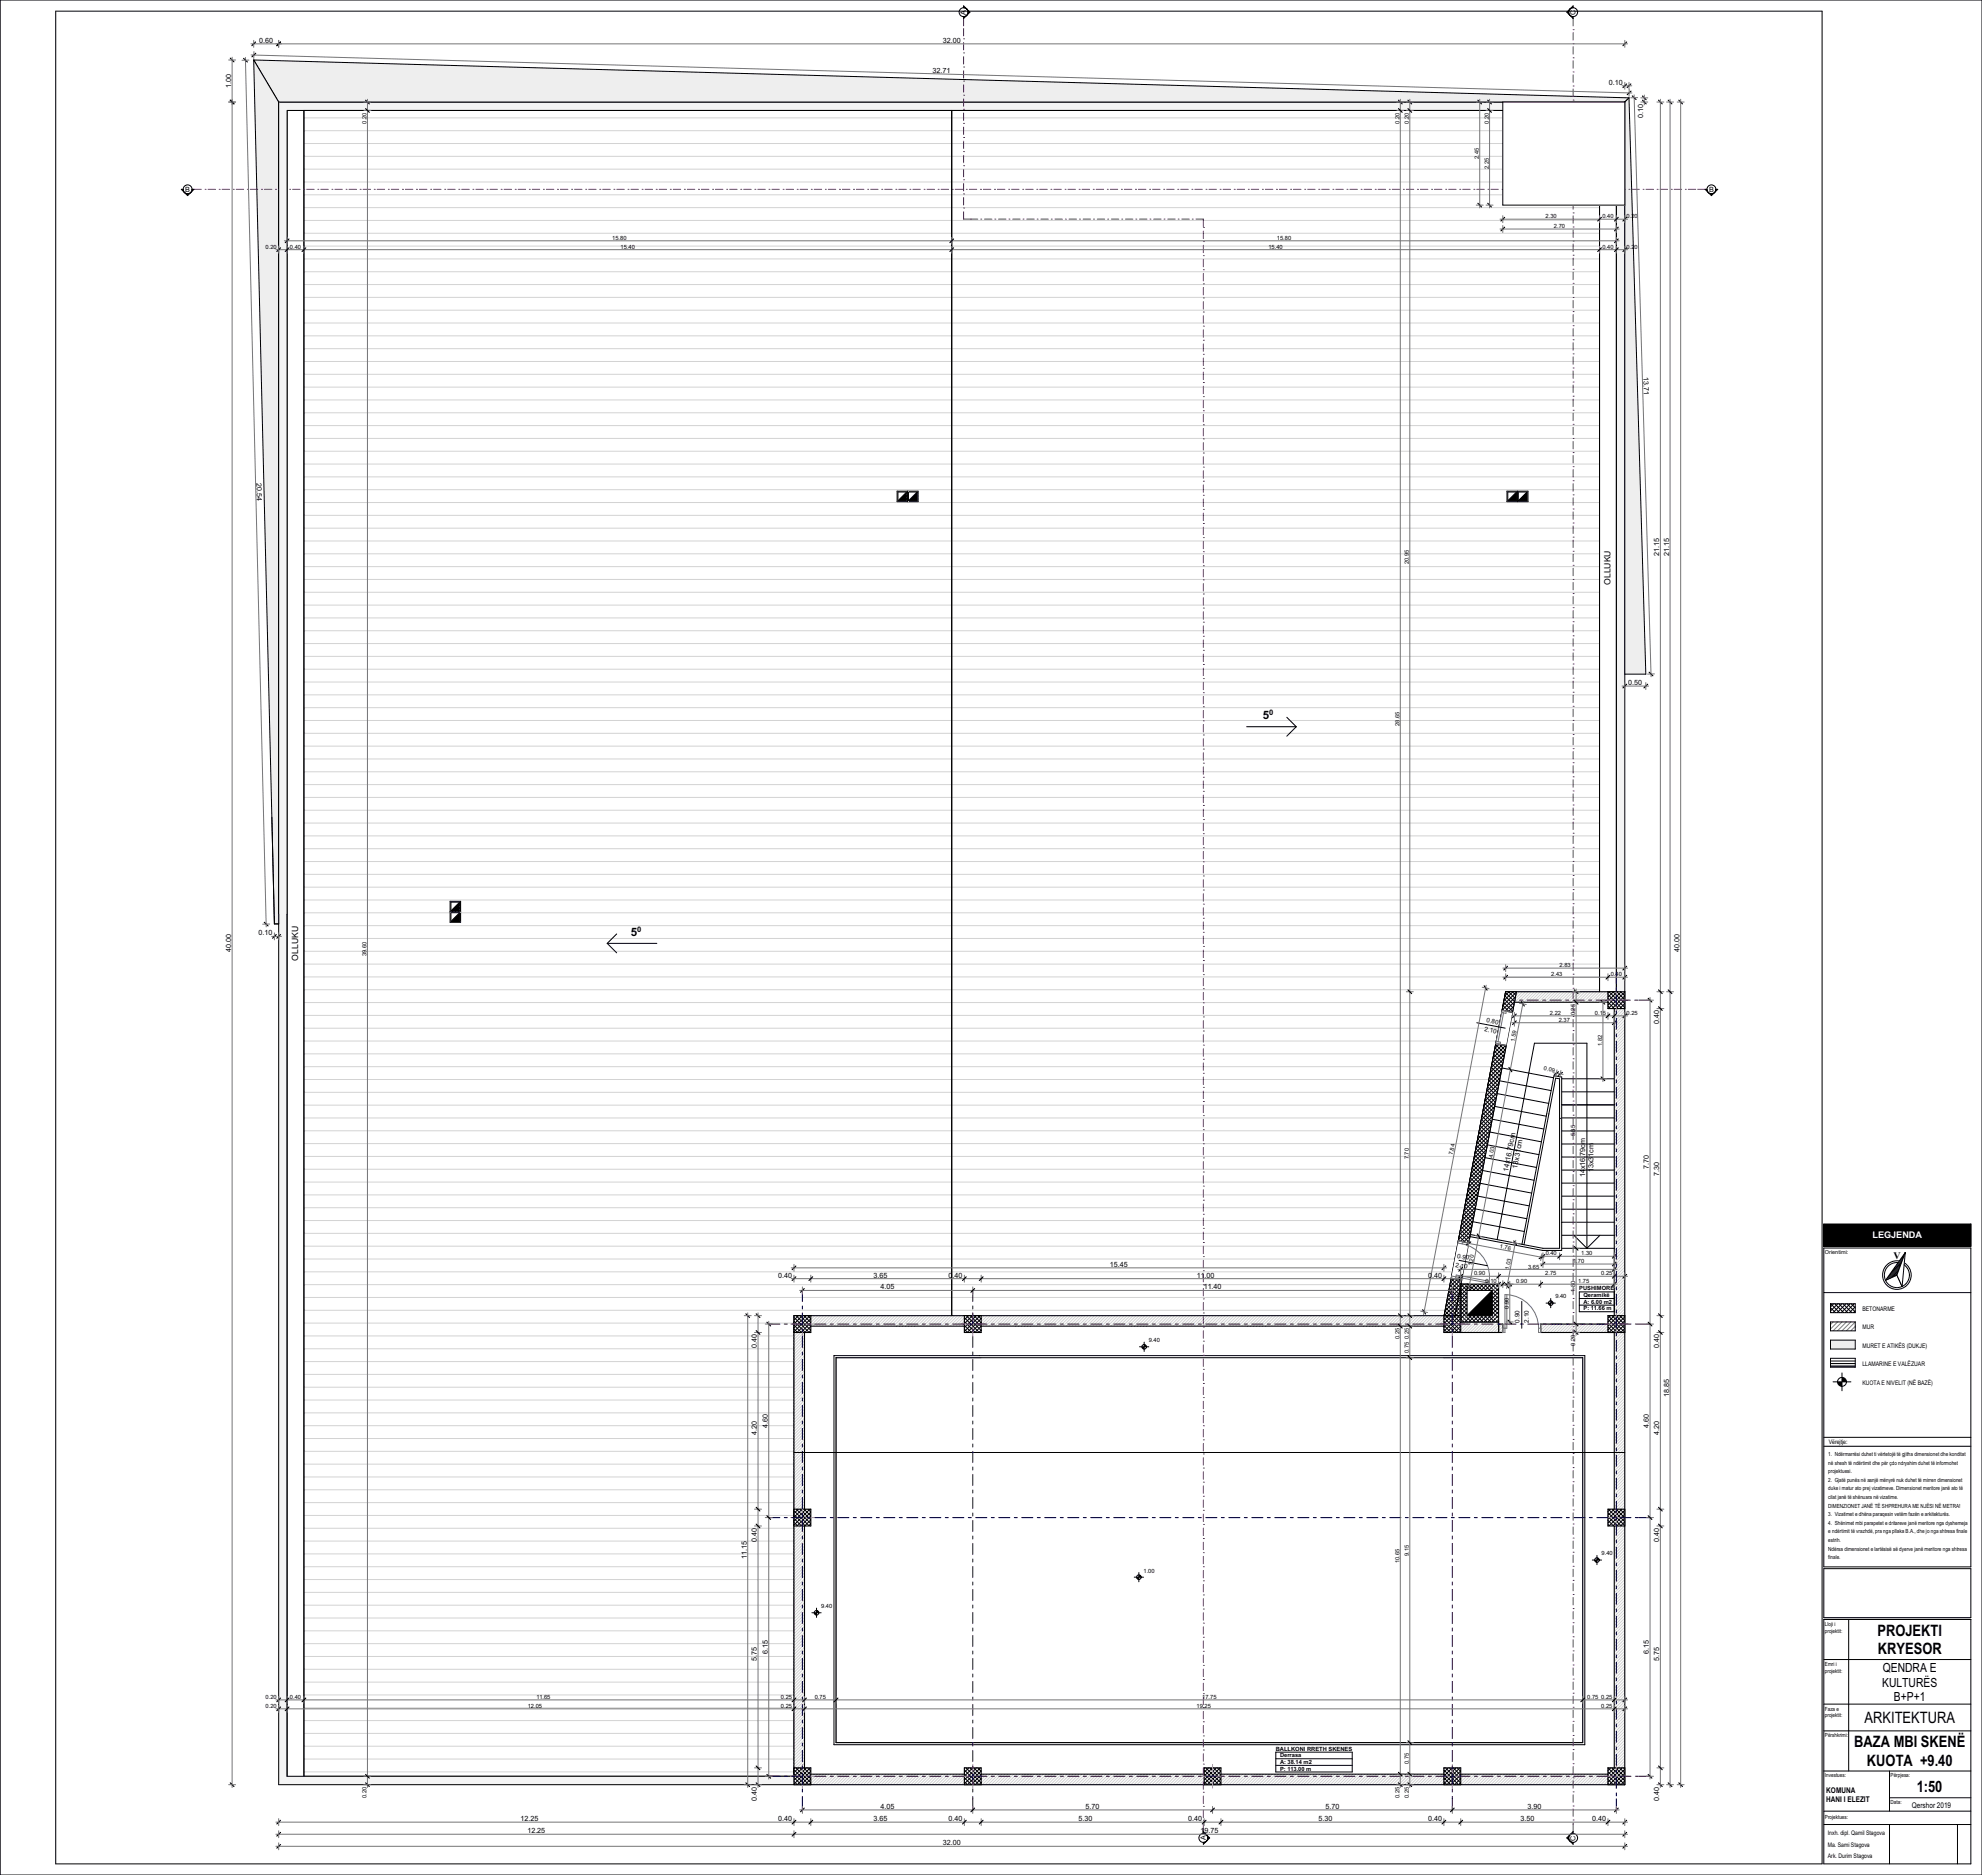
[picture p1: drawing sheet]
<svg xmlns="http://www.w3.org/2000/svg" width="889mm" height="841mm" viewBox="0 0 889 841" stroke-linecap="round" stroke-linejoin="round" font-family="sans-serif">
<defs><g id="words">
<g font-size="7.1">
<text x="842.1" y="733.7">PROJEKTI</text>
<text x="842.3" y="741.9">KRYESOR</text>
<text x="836.3" y="772.9">ARKITEKTURA</text>
<text x="831.7" y="783.7">BAZA MBI SKENË</text>
<text x="837.4" y="792">KUOTA +9.40</text>
<text x="859.7" y="803.9">1:50</text>
</g>
<g font-size="5.6">
<text x="844.5" y="749.9">QENDRA E</text>
<text x="844.3" y="756.5">KULTURËS</text>
<text x="849.5" y="763.1">B+P+1</text>
</g>
<g font-size="5.2">
<text x="566.4" y="322.7">5</text>
<text x="283" y="419.9">5</text>
</g>
<text font-size="4.5" x="849.2" y="564.7">V</text>
<text font-size="4.1" fill="#fff" x="839.9" y="555.4">LEGJENDA</text>
<g font-size="3.9">
<text x="722.3" y="262.4" transform="rotate(-90 722.3 262.4)">OLLUKU</text>
<text x="133.8" y="430.9" transform="rotate(-90 133.8 430.9)">OLLUKU</text>
</g>
<g font-size="3.5">
<text x="819.2" y="804.1">KOMUNA</text>
<text x="819.2" y="808.2">HANI I ELEZIT</text>
<text x="857.6" y="810.8">Qershor 2019</text>
</g>
<g font-size="3.4">
<text x="569.3" y="320.9">0</text>
<text x="285.8" y="418.1">0</text>
</g>
<g font-size="3.2">
<text x="433.3" y="6.5" transform="rotate(-90 433.3 6.5)">A</text>
<text x="706.7" y="6.6" transform="rotate(-90 706.7 6.6)">C</text>
<text x="116.3" y="19.2">0.60</text>
<text x="422.9" y="19.2">32.00</text>
<text x="418.3" y="32.6" transform="rotate(2 418.3 32.6)">32.71</text>
<text x="103.6" y="39.5" transform="rotate(-90 103.6 39.5)">1.00</text>
<text x="721.7" y="38">0.10</text>
<text x="737.1" y="52.9" transform="rotate(-90 737.1 52.9)">0.10</text>
<text x="83.1" y="86">B</text>
<text x="766.6" y="86">B</text>
<text x="737.1" y="169" transform="rotate(88 737.1 169)">13.71</text>
<text x="115.1" y="216.7" transform="rotate(89 115.1 216.7)">20.54</text>
<text x="744.3" y="249.3" transform="rotate(-90 744.3 249.3)">21.15</text>
<text x="748.6" y="249.3" transform="rotate(-90 748.6 249.3)">21.15</text>
<text x="730.4" y="307.3">0.50</text>
<text x="116" y="419.5">0.10</text>
<text x="103.6" y="427.2" transform="rotate(-90 103.6 427.2)">40.00</text>
<text x="753.4" y="427.2" transform="rotate(-90 753.4 427.2)">40.00</text>
<text x="744.3" y="459.5" transform="rotate(-90 744.3 459.5)">0.40</text>
<text x="711" y="518.4" transform="rotate(-90 711 518.4)">79cm</text>
<text x="676.5" y="525.7" transform="rotate(-79 676.5 525.7)">14x16.79cm</text>
<text x="680.5" y="524.2" transform="rotate(-79 680.5 524.2)">13x31cm</text>
<text x="711" y="524.5" transform="rotate(-90 711 524.5)">x16.</text>
<text x="714.7" y="525.8" transform="rotate(-90 714.7 525.8)">13x31cm</text>
<text x="739.6" y="524.4" transform="rotate(-90 739.6 524.4)">7.70</text>
<text x="744.3" y="527.5" transform="rotate(-90 744.3 527.5)">7.30</text>
<text x="711" y="528.1" transform="rotate(-90 711 528.1)">14</text>
<text x="497.9" y="568.2">15.45</text>
<text x="349" y="573.1">0.40</text>
<text x="391.8" y="573.1">3.65</text>
<text x="425.4" y="573.1">0.40</text>
<text x="536.8" y="573.1">11.00</text>
<text x="640.5" y="573.1">0.40</text>
<text x="395" y="578.3">4.05</text>
<text x="540" y="578.3">11.40</text>
<text x="339.5" y="604.8" transform="rotate(-90 339.5 604.8)">0.40</text>
<text x="744.3" y="604.8" transform="rotate(-90 744.3 604.8)">0.40</text>
<text x="748.6" y="626.7" transform="rotate(-90 748.6 626.7)">18.85</text>
<text x="344.3" y="640.4" transform="rotate(-90 344.3 640.4)">4.60</text>
<text x="739.6" y="640.4" transform="rotate(-90 739.6 640.4)">4.60</text>
<text x="339.5" y="643.6" transform="rotate(-90 339.5 643.6)">4.20</text>
<text x="744.3" y="643.6" transform="rotate(-90 744.3 643.6)">4.20</text>
<text x="339.5" y="691.6" transform="rotate(-90 339.5 691.6)">0.40</text>
<text x="744.3" y="691.6" transform="rotate(-90 744.3 691.6)">0.40</text>
<text x="334.9" y="699.2" transform="rotate(-90 334.9 699.2)">11.15</text>
<text x="344.3" y="741.8" transform="rotate(-90 344.3 741.8)">6.15</text>
<text x="739.6" y="741.8" transform="rotate(-90 739.6 741.8)">6.15</text>
<text x="339.5" y="745" transform="rotate(-90 339.5 745)">5.75</text>
<text x="744.3" y="745" transform="rotate(-90 744.3 745)">5.75</text>
<text x="339.5" y="807.6" transform="rotate(-90 339.5 807.6)">0.40</text>
<text x="744.3" y="807.6" transform="rotate(-90 744.3 807.6)">0.40</text>
<text x="395" y="811.3">4.05</text>
<text x="487" y="811.3">5.70</text>
<text x="594.5" y="811.3">5.70</text>
<text x="685.1" y="811.3">3.90</text>
<text x="233.4" y="816.8">12.25</text>
<text x="349" y="816.8">0.40</text>
<text x="391.8" y="816.8">3.65</text>
<text x="425.4" y="816.8">0.40</text>
<text x="483.8" y="816.8">5.30</text>
<text x="533" y="816.8">0.40</text>
<text x="591.4" y="816.8">5.30</text>
<text x="640.5" y="816.8">0.40</text>
<text x="681.9" y="816.8">3.50</text>
<text x="714.1" y="816.8">0.40</text>
<text x="236.5" y="822.2">12.25</text>
<text x="422.9" y="827.7">32.00</text>
<text x="538.4" y="822.2">19.75</text>
<text x="540.8" y="825.5" transform="rotate(-90 540.8 825.5)">A</text>
<text x="706.7" y="825.5" transform="rotate(-90 706.7 825.5)">C</text>
</g>
<g font-size="2.8">
<text x="666.5" y="458.5" transform="rotate(11 666.5 458.5)">0.80</text>
<text x="665.8" y="462.5" transform="rotate(11 665.8 462.5)">2.10</text>
<text x="652.7" y="568.1" transform="rotate(11 652.7 568.1)">2.10</text>
<text x="653.4" y="564.1" transform="rotate(11 653.4 564.1)">0.90</text>
<text x="681.5" y="593.3" transform="rotate(-90 681.5 593.3)">0.90</text>
<text x="685.7" y="593.3" transform="rotate(-90 685.7 593.3)">2.10</text>
<text x="835.4" y="588.1">BETONARME</text>
<text x="835.4" y="596.3">MUR</text>
<text x="835.4" y="604.4">MURET E ATIKËS (DUKJE)</text>
<text x="835.4" y="612.6">LLAMARINE E VALËZUAR</text>
<text x="835.4" y="621.2">KUOTA E NIVELIT (NË BAZË)</text>
<text x="820.2" y="647.7">Vërejtje:</text>
<text x="819.9" y="823.1">Inxh. dipl. Qamil Stagova</text>
<text x="819.9" y="833.4">Ark. Durim Stagova</text>
<text x="819.9" y="828.5">Ma. Sami Stagova</text>
</g>
<g font-size="2.6">
<text x="164.4" y="55.4" transform="rotate(-90 164.4 55.4)">0.20</text>
<text x="627.7" y="55.4" transform="rotate(-90 627.7 55.4)">0.20</text>
<text x="632" y="55.4" transform="rotate(-90 632 55.4)">0.20</text>
<text x="667.7" y="55.4" transform="rotate(-90 667.7 55.4)">0.20</text>
<text x="663.3" y="71.4" transform="rotate(-90 663.3 71.4)">2.45</text>
<text x="667.7" y="75.8" transform="rotate(-90 667.7 75.8)">2.25</text>
<text x="693.2" y="97.9">2.30</text>
<text x="718.7" y="97.9">0.40</text>
<text x="729.6" y="97.9">0.20</text>
<text x="274.6" y="107.6">15.80</text>
<text x="572.7" y="107.6">15.80</text>
<text x="697" y="102.4">2.70</text>
<text x="119.1" y="111.6">0.20</text>
<text x="130" y="111.6">0.40</text>
<text x="278.4" y="111.6">15.40</text>
<text x="568.9" y="111.6">15.40</text>
<text x="718.7" y="111.6">0.40</text>
<text x="729.6" y="111.6">0.20</text>
<text x="632" y="252.9" transform="rotate(-90 632 252.9)">20.95</text>
<text x="627.7" y="325.6" transform="rotate(-90 627.7 325.6)">28.65</text>
<text x="164.4" y="428.9" transform="rotate(-90 164.4 428.9)">39.60</text>
<text x="695.8" y="437.9">2.43</text>
<text x="699.6" y="433.9">2.83</text>
<text x="722.5" y="437.9">0.40</text>
<text x="695.2" y="455.3">2.22</text>
<text x="706.6" y="455.4" transform="rotate(-90 706.6 455.4)">0.25</text>
<text x="715.4" y="455.3">0.15</text>
<text x="729.6" y="455.3">0.25</text>
<text x="699.2" y="458.4">2.37</text>
<text x="679.4" y="467.4" transform="rotate(-79 679.4 467.4)">1.59</text>
<text x="718.6" y="469.2" transform="rotate(-90 718.6 469.2)">1.82</text>
<text x="692.4" y="480.1" transform="rotate(9 692.4 480.1)">0.09</text>
<text x="706.6" y="509.8" transform="rotate(-90 706.6 509.8)">5.85</text>
<text x="632" y="520" transform="rotate(-90 632 520)">7.70</text>
<text x="651.7" y="518.2" transform="rotate(-79 651.7 518.2)">7.84</text>
<text x="669.5" y="519.5" transform="rotate(-79 669.5 519.5)">4.03</text>
<text x="672.6" y="560" transform="rotate(11 672.6 560)">1.76</text>
<text x="693.3" y="563.1">0.40</text>
<text x="709.3" y="563.1">1.30</text>
<text x="660.3" y="568" transform="rotate(-79 660.3 568)">1.20</text>
<text x="677" y="569.5" transform="rotate(-79 677 569.5)">1.03</text>
<text x="685.4" y="569">3.65</text>
<text x="705.6" y="566.6">1.70</text>
<text x="661.2" y="572.1">0.90</text>
<text x="666.3" y="575.6">0.10</text>
<text x="680.1" y="575.6">0.90</text>
<text x="693.1" y="572.1">2.75</text>
<text x="707.9" y="575.6">1.75</text>
<text x="718.2" y="572.1">0.25</text>
<text x="706.6" y="579.4" transform="rotate(-90 706.6 579.4)">1.80</text>
<text x="708.4" y="578.8">PUSHIMORE</text>
<text x="710.3" y="581.8">Qeramikë</text>
<text x="676.8" y="587" transform="rotate(-90 676.8 587)">0.90</text>
<text x="697.6" y="582.4">9.40</text>
<text x="710.3" y="584.8">A: 6.00 m2</text>
<text x="710.3" y="587.7">P: 11.66 m</text>
<text x="515.3" y="602">9.40</text>
<text x="627.7" y="600.7" transform="rotate(-90 627.7 600.7)">0.25</text>
<text x="632" y="600.7" transform="rotate(-90 632 600.7)">0.25</text>
<text x="706.6" y="603.5" transform="rotate(-90 706.6 603.5)">0.20</text>
<text x="632" y="606.9" transform="rotate(-90 632 606.9)">0.75</text>
<text x="627.7" y="701" transform="rotate(-90 627.7 701)">10.65</text>
<text x="632" y="697.8" transform="rotate(-90 632 697.8)">9.15</text>
<text x="718.4" y="697.7">9.40</text>
<text x="512.9" y="705.3">1.00</text>
<text x="368.3" y="721.3">9.40</text>
<text x="119.1" y="762.1">0.20</text>
<text x="119.1" y="766.1">0.20</text>
<text x="130" y="762.1">0.40</text>
<text x="236.7" y="766.1">12.05</text>
<text x="240.6" y="762.1">11.65</text>
<text x="350.3" y="762.1">0.25</text>
<text x="350.3" y="766.1">0.25</text>
<text x="365.4" y="762.1">0.75</text>
<text x="536.7" y="766.1">19.25</text>
<text x="539.2" y="762.1">17.75</text>
<text x="712" y="762.1">0.75</text>
<text x="718.2" y="762.1">0.25</text>
<text x="718.2" y="766.1">0.25</text>
<text x="572.2" y="785.3">BALLKONI RRETH SKENES</text>
<text x="574.1" y="788.2">Derrasa</text>
<text x="574.1" y="791.2">A: 38.14 m2</text>
<text x="632" y="791.2" transform="rotate(-90 632 791.2)">0.75</text>
<text x="574.1" y="794.2">P: 113.00 m</text>
<text x="164.4" y="806.3" transform="rotate(-90 164.4 806.3)">0.20</text>
<text x="627.7" y="806.3" transform="rotate(-90 627.7 806.3)">0.25</text>
<text x="632" y="806.3" transform="rotate(-90 632 806.3)">0.25</text>
</g>
<g font-size="2.5">
<text x="818.5" y="562.5">Orientimi:</text>
<text x="820" y="653.1">1. Ndërmarrësi duhet ti vërtetojë të gjitha dimensionet dhe konditat</text>
<text x="820" y="656.9">në shesh të ndërtimit dhe për çdo ndryshim duhet të informohet</text>
<text x="820" y="660.8">projektuesi.</text>
<text x="820" y="664.6">2. Gjatë punës në asnjë mënyrë nuk duhet të mirren dimensionet</text>
<text x="820" y="668.5">duke i matur ato prej vizatimeve. Dimensionet meritore janë ato të</text>
<text x="820" y="672.4">cilat janë të shënuara në vizatime.</text>
<text x="820" y="676.2">DIMENZIONET JANË TË SHPREHURA ME NJËSI NË METRA!</text>
<text x="820" y="680.1">3. Vizatimet e dhëna paraqesin vetëm fazën e arkitekturës.</text>
<text x="820" y="683.9">4. Shënimet mbi parapetet e dritareve janë meritore nga dyshemeja</text>
<text x="820" y="687.8">e ndërtimit të vrazhdë, pra nga pllaka B.A., dhe jo nga shtresa finale</text>
<text x="820" y="691.6">estrih.</text>
<text x="820" y="695.5">Ndërsa dimensionet e lartësisë së dyerve janë meritore nga shtresa</text>
<text x="820" y="699.3">finale.</text>
<text x="818.5" y="729.3">Lloji i</text>
<text x="818.5" y="732.3">projektit:</text>
<text x="818.5" y="747.2">Emri i</text>
<text x="818.5" y="750.2">projektit:</text>
<text x="818.5" y="767.2">Faza e</text>
<text x="818.5" y="770.2">projektit:</text>
<text x="818.5" y="779.2">Përshkrimi:</text>
<text x="818.5" y="797.2">Investues:</text>
<text x="848" y="797.2">Përpjesa:</text>
<text x="848" y="809.2">Data:</text>
<text x="818.5" y="815.7">Projektues:</text>
</g>
<text font-size="1.4" fill="#fff" x="0" y="841">GSPublisherVersion 0.0.100.100</text>
</g></defs>
<!-- layer: MURET E JASHTME -->
<path d="M125 45.8h603.8l-3.8 3.8h-596.2z" fill-rule="evenodd" fill="#f4f4f4"/>
<path d="M125 45.8h603.8M128.8 49.6h596.2" fill="none" stroke="#000" stroke-width=".45"/>
<path d="M659.5 553.7l32.6 6.2h32v30.2h-2.9v3.8h-49v-17.9h-17zM363.7 597.7h360.4v198.1h-360.4zM375 609h334.9v172.6h-334.9z" fill="none" stroke="#fff" stroke-width=".45"/>
<!-- layer: A-AREA-PATT -->
<path d="M658 590.1l11.4-11.3v11.3z" fill="#000"/>
<path d="M658 590.1l11.4-11.3v11.3z" fill="none" stroke="#000" stroke-width=".5"/>
<path d="M136.3 49.6h290.6v540.5h-70.8v206.6h-219.8z" fill-rule="evenodd" fill="#fff"/>
<g fill="none" stroke="#d3d3d3" stroke-width=".45">
<path d="M136.3 58.6h290.6M136.3 52.9h290.6M136.3 75.9h290.6M136.3 70.1h290.6M136.3 64.4h290.6M136.3 98.9h290.6M136.3 93.1h290.6M136.3 87.4h290.6M136.3 81.6h290.6M136.3 116.1h290.6M136.3 110.4h290.6M136.3 104.6h290.6"/>
<path d="M136.3 139.1h290.6M136.3 133.4h290.6M136.3 127.6h290.6M136.3 121.9h290.6M136.3 156.4h290.6M136.3 150.6h290.6M136.3 144.9h290.6M136.3 179.4h290.6M136.3 173.6h290.6M136.3 167.9h290.6M136.3 162.1h290.6M136.3 196.6h290.6"/>
<path d="M136.3 190.9h290.6M136.3 185.1h290.6M136.3 219.6h290.6M136.3 213.9h290.6M136.3 208.1h290.6M136.3 202.4h290.6M136.3 236.9h290.6M136.3 231.2h290.6M136.3 225.4h290.6M136.3 259.9h290.6M136.3 254.2h290.6M136.3 248.4h290.6"/>
<path d="M136.3 242.7h290.6M136.3 277.2h290.6M136.3 271.4h290.6M136.3 265.7h290.6M136.3 294.4h290.6M136.3 288.7h290.6M136.3 282.9h290.6M136.3 317.4h290.6M136.3 311.7h290.6M136.3 305.9h290.6M136.3 300.2h290.6M136.3 334.7h290.6"/>
<path d="M136.3 328.9h290.6M136.3 323.2h290.6M136.3 357.7h290.6M136.3 351.9h290.6M136.3 346.2h290.6M136.3 340.4h290.6M136.3 374.9h290.6M136.3 369.2h290.6M136.3 363.4h290.6M136.3 397.9h290.6M136.3 392.2h290.6M136.3 386.4h290.6"/>
<path d="M136.3 380.7h290.6M136.3 415.2h290.6M136.3 409.4h290.6M136.3 403.7h290.6M136.3 438.2h290.6M136.3 432.4h290.6M136.3 426.7h290.6M136.3 420.9h290.6M136.3 455.4h290.6M136.3 449.7h290.6M136.3 443.9h290.6M136.3 478.4h290.6"/>
<path d="M136.3 472.7h290.6M136.3 466.9h290.6M136.3 461.2h290.6M136.3 495.7h290.6M136.3 489.9h290.6M136.3 484.2h290.6M136.3 518.7h290.6M136.3 512.9h290.6M136.3 507.2h290.6M136.3 501.4h290.6M136.3 536h290.6M136.3 530.2h290.6"/>
<path d="M136.3 524.4h290.6M136.3 559h290.6M136.3 553.2h290.6M136.3 547.5h290.6M136.3 541.7h290.6M136.3 576.2h290.6M136.3 570.5h290.6M136.3 564.7h290.6M136.3 599.2h219.8M136.3 593.5h219.8M136.3 587.7h290.6M136.3 582h290.6"/>
<path d="M136.3 616.5h219.8M136.3 610.7h219.8M136.3 605h219.8M136.3 639.5h219.8M136.3 633.7h219.8M136.3 628h219.8M136.3 622.2h219.8M136.3 656.7h219.8M136.3 651h219.8M136.3 645.2h219.8M136.3 679.7h219.8M136.3 674h219.8"/>
<path d="M136.3 668.2h219.8M136.3 662.5h219.8M136.3 697h219.8M136.3 691.2h219.8M136.3 685.5h219.8M136.3 720h219.8M136.3 714.2h219.8M136.3 708.5h219.8M136.3 702.7h219.8M136.3 737.2h219.8M136.3 731.5h219.8M136.3 725.7h219.8"/>
<path d="M136.3 754.5h219.8M136.3 748.7h219.8M136.3 743h219.8M136.3 777.5h219.8M136.3 771.7h219.8M136.3 766h219.8M136.3 760.2h219.8M136.3 794.7h219.8M136.3 789h219.8M136.3 783.2h219.8"/>
</g>
<path d="M136.3 49.6h290.6v540.5h-70.8v206.6h-219.8z" fill="none" stroke="#000" stroke-width=".45"/>
<path d="M426.9 49.6h290.6v395.2h-42.1l-27.6 145.3h-220.9z" fill-rule="evenodd" fill="#fff"/>
<g fill="none" stroke="#d3d3d3" stroke-width=".45">
<path d="M426.9 58.6h290.6M426.9 52.9h290.6M426.9 75.9h290.6M426.9 70.1h290.6M426.9 64.4h290.6M426.9 98.9h290.6M426.9 93.1h290.6M426.9 87.4h290.6M426.9 81.6h290.6M426.9 116.1h290.6M426.9 110.4h290.6M426.9 104.6h290.6"/>
<path d="M426.9 139.1h290.6M426.9 133.4h290.6M426.9 127.6h290.6M426.9 121.9h290.6M426.9 156.4h290.6M426.9 150.6h290.6M426.9 144.9h290.6M426.9 179.4h290.6M426.9 173.6h290.6M426.9 167.9h290.6M426.9 162.1h290.6M426.9 196.6h290.6"/>
<path d="M426.9 190.9h290.6M426.9 185.1h290.6M426.9 219.6h290.6M426.9 213.9h290.6M426.9 208.1h290.6M426.9 202.4h290.6M426.9 236.9h290.6M426.9 231.2h290.6M426.9 225.4h290.6M426.9 259.9h290.6M426.9 254.2h290.6M426.9 248.4h290.6"/>
<path d="M426.9 242.7h290.6M426.9 277.2h290.6M426.9 271.4h290.6M426.9 265.7h290.6M426.9 294.4h290.6M426.9 288.7h290.6M426.9 282.9h290.6M426.9 317.4h290.6M426.9 311.7h290.6M426.9 305.9h290.6M426.9 300.2h290.6M426.9 334.7h290.6"/>
<path d="M426.9 328.9h290.6M426.9 323.2h290.6M426.9 357.7h290.6M426.9 351.9h290.6M426.9 346.2h290.6M426.9 340.4h290.6M426.9 374.9h290.6M426.9 369.2h290.6M426.9 363.4h290.6M426.9 397.9h290.6M426.9 392.2h290.6M426.9 386.4h290.6"/>
<path d="M426.9 380.7h290.6M426.9 415.2h290.6M426.9 409.4h290.6M426.9 403.7h290.6M426.9 438.2h290.6M426.9 432.4h290.6M426.9 426.7h290.6M426.9 420.9h290.6M426.9 455.4h246.4M426.9 449.7h247.5M426.9 443.9h290.6M426.9 478.4h242.1"/>
<path d="M426.9 472.7h243.2M426.9 466.9h244.3M426.9 461.2h245.4M426.9 495.7h238.8M426.9 489.9h239.9M426.9 484.2h241M426.9 518.7h234.4M426.9 512.9h235.5M426.9 507.2h236.6M426.9 501.4h237.7M426.9 536h231.2M426.9 530.2h232.2"/>
<path d="M426.9 524.4h233.3M426.9 559h226.8M426.9 553.2h227.9M426.9 547.5h229M426.9 541.7h230.1M426.9 576.2h223.5M426.9 570.5h224.6M426.9 564.7h225.7M426.9 587.7h221.3M426.9 582h222.4"/>
</g>
<path d="M426.9 49.6h290.6v395.2h-42.1l-27.6 145.3h-220.9z" fill="none" stroke="#000" stroke-width=".45"/>
<path d="M402.8 224.6l3.9-3.9v3.9zM407.5 224.6l3.9-3.9v3.9zM680.3 220.7v3.9h-4zM681 224.6l4-3.9v3.9z" fill="#000"/>
<path d="M402.8 224.6l3.9-3.9v3.9zM407.5 224.6l3.9-3.9v3.9zM680.3 220.7v3.9h-4zM681 224.6l4-3.9v3.9z" fill="none" stroke="#000" stroke-width=".5"/>
<!-- layer: MURET E JASHTME -->
<path d="M363.7 795.8h68.8v4.7h-68.8z" fill-rule="evenodd" fill="#fff"/>
<g fill="none" stroke="#d3d3d3" stroke-width=".45">
<path d="M363.9 795.8l-.2 .2M365.3 795.8l-1.6 1.6M366.6 795.8l-2.9 2.9M367.9 795.8l-4.2 4.2M369.3 795.8l-4.8 4.7M370.6 795.8l-4.7 4.7M371.9 795.8l-4.7 4.7M373.3 795.8l-4.8 4.7M374.6 795.8l-4.7 4.7M375.9 795.8l-4.7 4.7M377.3 795.8l-4.7 4.7M378.6 795.8l-4.7 4.7"/>
<path d="M379.9 795.8l-4.7 4.7M381.3 795.8l-4.7 4.7M382.6 795.8l-4.7 4.7M383.9 795.8l-4.7 4.7M385.3 795.8l-4.7 4.7M386.6 795.8l-4.7 4.7M387.9 795.8l-4.7 4.7M389.3 795.8l-4.7 4.7M390.6 795.8l-4.7 4.7M391.9 795.8l-4.7 4.7M393.3 795.8l-4.7 4.7M394.6 795.8l-4.7 4.7"/>
<path d="M395.9 795.8l-4.7 4.7M397.3 795.8l-4.7 4.7M398.6 795.8l-4.7 4.7M400 795.8l-4.8 4.7M401.3 795.8l-4.7 4.7M402.6 795.8l-4.7 4.7M404 795.8l-4.8 4.7M405.3 795.8l-4.7 4.7M406.6 795.8l-4.7 4.7M408 795.8l-4.8 4.7M409.3 795.8l-4.7 4.7M410.6 795.8l-4.7 4.7"/>
<path d="M412 795.8l-4.8 4.7M413.3 795.8l-4.7 4.7M414.6 795.8l-4.7 4.7M416 795.8l-4.8 4.7M417.3 795.8l-4.7 4.7M418.6 795.8l-4.7 4.7M420 795.8l-4.8 4.7M421.3 795.8l-4.7 4.7M422.6 795.8l-4.7 4.7M424 795.8l-4.8 4.7M425.3 795.8l-4.7 4.7M426.6 795.8l-4.7 4.7"/>
<path d="M428 795.8l-4.7 4.7M429.3 795.8l-4.7 4.7M430.6 795.8l-4.7 4.7M432 795.8l-4.7 4.7M432.5 799.2l-1.2 1.3M432.5 797.9l-2.6 2.6M432.5 796.5l-3.9 4"/>
</g>
<path d="M440.1 795.8h100v4.7h-100z" fill-rule="evenodd" fill="#fff"/>
<g fill="none" stroke="#d3d3d3" stroke-width=".45">
<path d="M441.3 795.8l-1.2 1.2M442.6 795.8l-2.5 2.5M444 795.8l-3.9 3.9M445.3 795.8l-4.7 4.7M446.6 795.8l-4.7 4.7M448 795.8l-4.7 4.7M449.3 795.8l-4.7 4.7M450.6 795.8l-4.7 4.7M452 795.8l-4.7 4.7M453.3 795.8l-4.7 4.7M454.7 795.8l-4.8 4.7M456 795.8l-4.7 4.7"/>
<path d="M457.3 795.8l-4.7 4.7M458.7 795.8l-4.8 4.7M460 795.8l-4.7 4.7M461.3 795.8l-4.7 4.7M462.7 795.8l-4.8 4.7M464 795.8l-4.7 4.7M465.3 795.8l-4.7 4.7M466.7 795.8l-4.8 4.7M468 795.8l-4.7 4.7M469.3 795.8l-4.7 4.7M470.7 795.8l-4.8 4.7M472 795.8l-4.7 4.7"/>
<path d="M473.3 795.8l-4.7 4.7M474.7 795.8l-4.8 4.7M476 795.8l-4.7 4.7M477.3 795.8l-4.7 4.7M478.7 795.8l-4.8 4.7M480 795.8l-4.7 4.7M481.3 795.8l-4.7 4.7M482.7 795.8l-4.7 4.7M484 795.8l-4.7 4.7M485.3 795.8l-4.7 4.7M486.7 795.8l-4.7 4.7M488 795.8l-4.7 4.7"/>
<path d="M489.3 795.8l-4.7 4.7M490.7 795.8l-4.7 4.7M492 795.8l-4.7 4.7M493.3 795.8l-4.7 4.7M494.7 795.8l-4.7 4.7M496 795.8l-4.7 4.7M497.3 795.8l-4.7 4.7M498.7 795.8l-4.7 4.7M500 795.8l-4.7 4.7M501.3 795.8l-4.7 4.7M502.7 795.8l-4.7 4.7M504 795.8l-4.7 4.7"/>
<path d="M505.3 795.8l-4.7 4.7M506.7 795.8l-4.7 4.7M508 795.8l-4.7 4.7M509.4 795.8l-4.8 4.7M510.7 795.8l-4.7 4.7M512 795.8l-4.7 4.7M513.4 795.8l-4.8 4.7M514.7 795.8l-4.7 4.7M516 795.8l-4.7 4.7M517.4 795.8l-4.8 4.7M518.7 795.8l-4.7 4.7M520 795.8l-4.7 4.7"/>
<path d="M521.4 795.8l-4.8 4.7M522.7 795.8l-4.7 4.7M524 795.8l-4.7 4.7M525.4 795.8l-4.8 4.7M526.7 795.8l-4.7 4.7M528 795.8l-4.7 4.7M529.4 795.8l-4.8 4.7M530.7 795.8l-4.7 4.7M532 795.8l-4.7 4.7M533.4 795.8l-4.8 4.7M534.7 795.8l-4.7 4.7M536 795.8l-4.7 4.7"/>
<path d="M537.4 795.8l-4.7 4.7M538.7 795.8l-4.7 4.7M540 795.8l-4.7 4.7M540.1 799.7l-.8 .8M540.1 798.4l-2.1 2.1M540.1 797.1l-3.4 3.4"/>
</g>
<path d="M547.6 795.8h100v4.7h-100z" fill-rule="evenodd" fill="#fff"/>
<g fill="none" stroke="#d3d3d3" stroke-width=".45">
<path d="M548 795.8l-.4 .4M549.4 795.8l-1.8 1.7M550.7 795.8l-3.1 3M552 795.8l-4.4 4.4M553.4 795.8l-4.7 4.7M554.7 795.8l-4.7 4.7M556 795.8l-4.7 4.7M557.4 795.8l-4.7 4.7M558.7 795.8l-4.7 4.7M560 795.8l-4.7 4.7M561.4 795.8l-4.7 4.7M562.7 795.8l-4.7 4.7"/>
<path d="M564.1 795.8l-4.8 4.7M565.4 795.8l-4.7 4.7M566.7 795.8l-4.7 4.7M568.1 795.8l-4.8 4.7M569.4 795.8l-4.7 4.7M570.7 795.8l-4.7 4.7M572.1 795.8l-4.8 4.7M573.4 795.8l-4.7 4.7M574.7 795.8l-4.7 4.7M576.1 795.8l-4.8 4.7M577.4 795.8l-4.7 4.7M578.7 795.8l-4.7 4.7"/>
<path d="M580.1 795.8l-4.8 4.7M581.4 795.8l-4.7 4.7M582.7 795.8l-4.7 4.7M584.1 795.8l-4.8 4.7M585.4 795.8l-4.7 4.7M586.7 795.8l-4.7 4.7M588.1 795.8l-4.7 4.7M589.4 795.8l-4.7 4.7M590.7 795.8l-4.7 4.7M592.1 795.8l-4.7 4.7M593.4 795.8l-4.7 4.7M594.7 795.8l-4.7 4.7"/>
<path d="M596.1 795.8l-4.7 4.7M597.4 795.8l-4.7 4.7M598.7 795.8l-4.7 4.7M600.1 795.8l-4.7 4.7M601.4 795.8l-4.7 4.7M602.7 795.8l-4.7 4.7M604.1 795.8l-4.7 4.7M605.4 795.8l-4.7 4.7M606.7 795.8l-4.7 4.7M608.1 795.8l-4.7 4.7M609.4 795.8l-4.7 4.7M610.7 795.8l-4.7 4.7"/>
<path d="M612.1 795.8l-4.7 4.7M613.4 795.8l-4.7 4.7M614.8 795.8l-4.8 4.7M616.1 795.8l-4.7 4.7M617.4 795.8l-4.7 4.7M618.8 795.8l-4.8 4.7M620.1 795.8l-4.7 4.7M621.4 795.8l-4.7 4.7M622.8 795.8l-4.8 4.7M624.1 795.8l-4.7 4.7M625.4 795.8l-4.7 4.7M626.8 795.8l-4.8 4.7"/>
<path d="M628.1 795.8l-4.7 4.7M629.4 795.8l-4.7 4.7M630.8 795.8l-4.8 4.7M632.1 795.8l-4.7 4.7M633.4 795.8l-4.7 4.7M634.8 795.8l-4.8 4.7M636.1 795.8l-4.7 4.7M637.4 795.8l-4.7 4.7M638.8 795.8l-4.8 4.7M640.1 795.8l-4.7 4.7M641.4 795.8l-4.7 4.7M642.8 795.8l-4.7 4.7"/>
<path d="M644.1 795.8l-4.7 4.7M645.4 795.8l-4.7 4.7M646.8 795.8l-4.7 4.7M647.6 798.9l-1.5 1.6M647.6 797.6l-2.9 2.9M647.6 796.2l-4.2 4.3M647.6 800.2l-.2 .3"/>
</g>
<path d="M655.2 795.8h66v4.7h-66z" fill-rule="evenodd" fill="#fff"/>
<g fill="none" stroke="#d3d3d3" stroke-width=".45">
<path d="M656.1 795.8l-.9 .9M657.4 795.8l-2.2 2.2M658.8 795.8l-3.6 3.6M660.1 795.8l-4.7 4.7M661.4 795.8l-4.7 4.7M662.8 795.8l-4.7 4.7M664.1 795.8l-4.7 4.7M665.4 795.8l-4.7 4.7M666.8 795.8l-4.7 4.7M668.1 795.8l-4.7 4.7M669.5 795.8l-4.8 4.7M670.8 795.8l-4.7 4.7"/>
<path d="M672.1 795.8l-4.7 4.7M673.5 795.8l-4.8 4.7M674.8 795.8l-4.7 4.7M676.1 795.8l-4.7 4.7M677.5 795.8l-4.8 4.7M678.8 795.8l-4.7 4.7M680.1 795.8l-4.7 4.7M681.5 795.8l-4.8 4.7M682.8 795.8l-4.7 4.7M684.1 795.8l-4.7 4.7M685.5 795.8l-4.8 4.7M686.8 795.8l-4.7 4.7"/>
<path d="M688.1 795.8l-4.7 4.7M689.5 795.8l-4.8 4.7M690.8 795.8l-4.7 4.7M692.1 795.8l-4.7 4.7M693.5 795.8l-4.7 4.7M694.8 795.8l-4.7 4.7M696.1 795.8l-4.7 4.7M697.5 795.8l-4.7 4.7M698.8 795.8l-4.7 4.7M700.1 795.8l-4.7 4.7M701.5 795.8l-4.7 4.7M702.8 795.8l-4.7 4.7"/>
<path d="M704.1 795.8l-4.7 4.7M705.5 795.8l-4.7 4.7M706.8 795.8l-4.7 4.7M708.1 795.8l-4.7 4.7M709.5 795.8l-4.7 4.7M710.8 795.8l-4.7 4.7M712.1 795.8l-4.7 4.7M713.5 795.8l-4.7 4.7M714.8 795.8l-4.7 4.7M716.1 795.8l-4.7 4.7M717.5 795.8l-4.7 4.7M718.8 795.8l-4.7 4.7"/>
<path d="M720.2 795.8l-4.8 4.7M721.2 798.7l-1.8 1.8M721.2 797.4l-3.1 3.1M721.2 796l-4.4 4.5M721.2 800l-.4 .5"/>
</g>
<path d="M363.7 795.8h68.8M440.1 795.8h100M547.6 795.8h100M655.2 795.8h66M359 800.5h369.8" fill="none" stroke="#000" stroke-width=".5"/>
<path d="M672.2 593.9h1.9v3.8h-1.9z" fill-rule="evenodd" fill="#fff"/>
<path d="M672.5 593.9l-.3 .4M673.9 593.9l-1.7 1.7M674.1 596.4l-1.3 1.3M674.1 595l-1.9 1.9" fill="none" stroke="#d3d3d3" stroke-width=".45"/>
<path d="M691.1 593.9h30.1v3.8h-30.1z" fill-rule="evenodd" fill="#fff"/>
<g fill="none" stroke="#d3d3d3" stroke-width=".45">
<path d="M691.2 593.9l-.1 .2M692.6 593.9l-1.5 1.5M693.9 593.9l-2.8 2.8M695.2 593.9l-3.7 3.8M696.6 593.9l-3.8 3.8M697.9 593.9l-3.8 3.8M699.2 593.9l-3.7 3.8M700.6 593.9l-3.8 3.8M701.9 593.9l-3.8 3.8M703.2 593.9l-3.7 3.8M704.6 593.9l-3.8 3.8M705.9 593.9l-3.8 3.8"/>
<path d="M707.2 593.9l-3.7 3.8M708.6 593.9l-3.8 3.8M709.9 593.9l-3.8 3.8M711.2 593.9l-3.7 3.8M712.6 593.9l-3.8 3.8M713.9 593.9l-3.8 3.8M715.2 593.9l-3.7 3.8M716.6 593.9l-3.8 3.8M717.9 593.9l-3.8 3.8M719.2 593.9l-3.7 3.8M720.6 593.9l-3.8 3.8M721.2 597.2l-.4 .5"/>
<path d="M721.2 595.9l-1.7 1.8M721.2 594.6l-3.1 3.1"/>
</g>
<path d="M674.1 593.9h17v3.8h-17z" fill-rule="evenodd" fill="#fff"/>
<path d="M674.1 593.9v3.8M691.1 593.9v3.8" fill="none" stroke="#000" stroke-width=".5"/>
<!-- layer: MURET E JASHTME -->
<path d="M674.1 593.9h-1.9v3.8h1.9M691.1 593.9h30.1M691.1 597.7h33" fill="none" stroke="#000" stroke-width=".5"/>
<g fill="#fff">
<path d="M690.1 595.7h1v2h-1z" fill-rule="evenodd"/>
<path d="M674.1 595.7h.9v2h-.9z" fill-rule="evenodd"/>
<path d="M675 580.7h.9v15h-.9z" fill-rule="evenodd"/>
</g>
<path d="M674.1 593.9v3.8h.9v-17h.9v15h-1.8M675.9 580.7a15.1 15.1 0 0 1 14.2 15M690.1 595.7h1M691.1 593.9v3.8h-1v-2" fill="none" stroke="#506e96" stroke-width=".45"/>
<path d="M356.1 684.5h4.7v108.4h-4.7z" fill-rule="evenodd" fill="#fff"/>
<g fill="none" stroke="#d3d3d3" stroke-width=".45">
<path d="M356.5 684.5l-.4 .3M357.8 684.5l-1.7 1.7M359.2 684.5l-3.1 3M360.5 684.5l-4.4 4.3M360.8 698.8l-4.7 4.7M360.8 697.5l-4.7 4.7M360.8 696.1l-4.7 4.7M360.8 694.8l-4.7 4.7M360.8 693.5l-4.7 4.7M360.8 692.1l-4.7 4.7M360.8 690.8l-4.7 4.7M360.8 689.5l-4.7 4.7"/>
<path d="M360.8 688.1l-4.7 4.7M360.8 686.8l-4.7 4.7M360.8 685.5l-4.7 4.7M360.8 718.8l-4.7 4.7M360.8 717.5l-4.7 4.7M360.8 716.1l-4.7 4.8M360.8 714.8l-4.7 4.7M360.8 713.5l-4.7 4.7M360.8 712.1l-4.7 4.8M360.8 710.8l-4.7 4.7M360.8 709.5l-4.7 4.7M360.8 708.1l-4.7 4.8"/>
<path d="M360.8 706.8l-4.7 4.7M360.8 705.5l-4.7 4.7M360.8 704.1l-4.7 4.7M360.8 702.8l-4.7 4.7M360.8 701.5l-4.7 4.7M360.8 700.1l-4.7 4.7M360.8 738.8l-4.7 4.7M360.8 737.5l-4.7 4.7M360.8 736.2l-4.7 4.7M360.8 734.8l-4.7 4.7M360.8 733.5l-4.7 4.7M360.8 732.1l-4.7 4.8"/>
<path d="M360.8 730.8l-4.7 4.7M360.8 729.5l-4.7 4.7M360.8 728.1l-4.7 4.8M360.8 726.8l-4.7 4.7M360.8 725.5l-4.7 4.7M360.8 724.1l-4.7 4.8M360.8 722.8l-4.7 4.7M360.8 721.5l-4.7 4.7M360.8 720.1l-4.7 4.8M360.8 758.8l-4.7 4.7M360.8 757.5l-4.7 4.7M360.8 756.2l-4.7 4.7"/>
<path d="M360.8 754.8l-4.7 4.7M360.8 753.5l-4.7 4.7M360.8 752.2l-4.7 4.7M360.8 750.8l-4.7 4.7M360.8 749.5l-4.7 4.7M360.8 748.2l-4.7 4.7M360.8 746.8l-4.7 4.7M360.8 745.5l-4.7 4.7M360.8 744.2l-4.7 4.7M360.8 742.8l-4.7 4.7M360.8 741.5l-4.7 4.7M360.8 740.2l-4.7 4.7"/>
<path d="M360.8 778.8l-4.7 4.8M360.8 777.5l-4.7 4.7M360.8 776.2l-4.7 4.7M360.8 774.8l-4.7 4.8M360.8 773.5l-4.7 4.7M360.8 772.2l-4.7 4.7M360.8 770.8l-4.7 4.8M360.8 769.5l-4.7 4.7M360.8 768.2l-4.7 4.7M360.8 766.8l-4.7 4.8M360.8 765.5l-4.7 4.7M360.8 764.2l-4.7 4.7"/>
<path d="M360.8 762.8l-4.7 4.8M360.8 761.5l-4.7 4.7M360.8 760.2l-4.7 4.7M360.8 792.2l-.7 .7M360.8 790.9l-2 2M360.8 789.5l-3.4 3.4M360.8 788.2l-4.7 4.7M360.8 786.8l-4.7 4.8M360.8 785.5l-4.7 4.7M360.8 784.2l-4.7 4.7M360.8 782.8l-4.7 4.8M360.8 781.5l-4.7 4.7"/>
<path d="M360.8 780.2l-4.7 4.7"/>
</g>
<path d="M356.1 597.7h4.7v79.2h-4.7z" fill-rule="evenodd" fill="#fff"/>
<g fill="none" stroke="#d3d3d3" stroke-width=".45">
<path d="M356.6 597.7l-.5 .4M357.9 597.7l-1.8 1.7M359.2 597.7l-3.1 3.1M360.6 597.7l-4.5 4.4M360.8 598.7l-4.7 4.7M360.8 618.7l-4.7 4.8M360.8 617.4l-4.7 4.7M360.8 616.1l-4.7 4.7M360.8 614.7l-4.7 4.8M360.8 613.4l-4.7 4.7M360.8 612.1l-4.7 4.7M360.8 610.7l-4.7 4.8"/>
<path d="M360.8 609.4l-4.7 4.7M360.8 608.1l-4.7 4.7M360.8 606.7l-4.7 4.8M360.8 605.4l-4.7 4.7M360.8 604.1l-4.7 4.7M360.8 602.7l-4.7 4.8M360.8 601.4l-4.7 4.7M360.8 600.1l-4.7 4.7M360.8 638.8l-4.7 4.7M360.8 637.4l-4.7 4.7M360.8 636.1l-4.7 4.7M360.8 634.8l-4.7 4.7"/>
<path d="M360.8 633.4l-4.7 4.7M360.8 632.1l-4.7 4.7M360.8 630.8l-4.7 4.7M360.8 629.4l-4.7 4.7M360.8 628.1l-4.7 4.7M360.8 626.7l-4.7 4.8M360.8 625.4l-4.7 4.7M360.8 624.1l-4.7 4.7M360.8 622.7l-4.7 4.8M360.8 621.4l-4.7 4.7M360.8 620.1l-4.7 4.7M360.8 658.8l-4.7 4.7"/>
<path d="M360.8 657.4l-4.7 4.8M360.8 656.1l-4.7 4.7M360.8 654.8l-4.7 4.7M360.8 653.4l-4.7 4.7M360.8 652.1l-4.7 4.7M360.8 650.8l-4.7 4.7M360.8 649.4l-4.7 4.7M360.8 648.1l-4.7 4.7M360.8 646.8l-4.7 4.7M360.8 645.4l-4.7 4.7M360.8 644.1l-4.7 4.7M360.8 642.8l-4.7 4.7"/>
<path d="M360.8 641.4l-4.7 4.7M360.8 640.1l-4.7 4.7M360.8 676.1l-.7 .8M360.8 674.8l-2.1 2.1M360.8 673.4l-3.4 3.5M360.8 672.1l-4.7 4.7M360.8 670.8l-4.7 4.7M360.8 669.4l-4.7 4.8M360.8 668.1l-4.7 4.7M360.8 666.8l-4.7 4.7M360.8 665.4l-4.7 4.8M360.8 664.1l-4.7 4.7"/>
<path d="M360.8 662.8l-4.7 4.7M360.8 661.4l-4.7 4.8M360.8 660.1l-4.7 4.7"/>
</g>
<path d="M356.1 592.9v202.9M360.8 597.7v79.2M360.8 684.5v108.4" fill="none" stroke="#000" stroke-width=".5"/>
<path d="M724.1 684.5h4.7v108.4h-4.7z" fill-rule="evenodd" fill="#fff"/>
<g fill="none" stroke="#d3d3d3" stroke-width=".45">
<path d="M724.7 684.5l-.6 .6M726.1 684.5l-2 2M727.4 684.5l-3.3 3.3M728.7 684.5l-4.6 4.6M728.8 699.1l-4.7 4.7M728.8 697.8l-4.7 4.7M728.8 696.4l-4.7 4.7M728.8 695.1l-4.7 4.7M728.8 693.8l-4.7 4.7M728.8 692.4l-4.7 4.7M728.8 691.1l-4.7 4.7M728.8 689.8l-4.7 4.7"/>
<path d="M728.8 688.4l-4.7 4.7M728.8 687.1l-4.7 4.7M728.8 685.8l-4.7 4.7M728.8 719.1l-4.7 4.7M728.8 717.8l-4.7 4.7M728.8 716.4l-4.7 4.8M728.8 715.1l-4.7 4.7M728.8 713.8l-4.7 4.7M728.8 712.4l-4.7 4.8M728.8 711.1l-4.7 4.7M728.8 709.8l-4.7 4.7M728.8 708.4l-4.7 4.8"/>
<path d="M728.8 707.1l-4.7 4.7M728.8 705.8l-4.7 4.7M728.8 704.4l-4.7 4.8M728.8 703.1l-4.7 4.7M728.8 701.8l-4.7 4.7M728.8 700.4l-4.7 4.8M728.8 739.1l-4.7 4.7M728.8 737.8l-4.7 4.7M728.8 736.5l-4.7 4.7M728.8 735.1l-4.7 4.7M728.8 733.8l-4.7 4.7M728.8 732.5l-4.7 4.7"/>
<path d="M728.8 731.1l-4.7 4.7M728.8 729.8l-4.7 4.7M728.8 728.5l-4.7 4.7M728.8 727.1l-4.7 4.7M728.8 725.8l-4.7 4.7M728.8 724.4l-4.7 4.8M728.8 723.1l-4.7 4.7M728.8 721.8l-4.7 4.7M728.8 720.4l-4.7 4.8M728.8 759.1l-4.7 4.8M728.8 757.8l-4.7 4.7M728.8 756.5l-4.7 4.7"/>
<path d="M728.8 755.1l-4.7 4.8M728.8 753.8l-4.7 4.7M728.8 752.5l-4.7 4.7M728.8 751.1l-4.7 4.7M728.8 749.8l-4.7 4.7M728.8 748.5l-4.7 4.7M728.8 747.1l-4.7 4.7M728.8 745.8l-4.7 4.7M728.8 744.5l-4.7 4.7M728.8 743.1l-4.7 4.7M728.8 741.8l-4.7 4.7M728.8 740.5l-4.7 4.7"/>
<path d="M728.8 779.1l-4.7 4.8M728.8 777.8l-4.7 4.7M728.8 776.5l-4.7 4.7M728.8 775.1l-4.7 4.8M728.8 773.8l-4.7 4.7M728.8 772.5l-4.7 4.7M728.8 771.1l-4.7 4.8M728.8 769.8l-4.7 4.7M728.8 768.5l-4.7 4.7M728.8 767.1l-4.7 4.8M728.8 765.8l-4.7 4.7M728.8 764.5l-4.7 4.7"/>
<path d="M728.8 763.1l-4.7 4.8M728.8 761.8l-4.7 4.7M728.8 760.5l-4.7 4.7M728.8 792.5l-.5 .4M728.8 791.2l-1.8 1.7M728.8 789.8l-3.2 3.1M728.8 788.5l-4.5 4.4M728.8 787.2l-4.7 4.7M728.8 785.8l-4.7 4.7M728.8 784.5l-4.7 4.7M728.8 783.2l-4.7 4.7M728.8 781.8l-4.7 4.7"/>
<path d="M728.8 780.5l-4.7 4.7"/>
</g>
<path d="M724.1 597.7h4.7v79.2h-4.7z" fill-rule="evenodd" fill="#fff"/>
<g fill="none" stroke="#d3d3d3" stroke-width=".45">
<path d="M724.8 597.7l-.7 .7M726.1 597.7l-2 2.1M727.5 597.7l-3.4 3.4M728.8 599l-4.7 4.8M728.8 597.7l-4.7 4.7M728.8 619l-4.7 4.8M728.8 617.7l-4.7 4.7M728.8 616.4l-4.7 4.7M728.8 615l-4.7 4.8M728.8 613.7l-4.7 4.7M728.8 612.4l-4.7 4.7M728.8 611l-4.7 4.8"/>
<path d="M728.8 609.7l-4.7 4.7M728.8 608.4l-4.7 4.7M728.8 607l-4.7 4.8M728.8 605.7l-4.7 4.7M728.8 604.4l-4.7 4.7M728.8 603l-4.7 4.8M728.8 601.7l-4.7 4.7M728.8 600.4l-4.7 4.7M728.8 639.1l-4.7 4.7M728.8 637.7l-4.7 4.7M728.8 636.4l-4.7 4.7M728.8 635.1l-4.7 4.7"/>
<path d="M728.8 633.7l-4.7 4.7M728.8 632.4l-4.7 4.7M728.8 631.1l-4.7 4.7M728.8 629.7l-4.7 4.7M728.8 628.4l-4.7 4.7M728.8 627.1l-4.7 4.7M728.8 625.7l-4.7 4.7M728.8 624.4l-4.7 4.7M728.8 623.1l-4.7 4.7M728.8 621.7l-4.7 4.7M728.8 620.4l-4.7 4.7M728.8 659.1l-4.7 4.7"/>
<path d="M728.8 657.7l-4.7 4.8M728.8 656.4l-4.7 4.7M728.8 655.1l-4.7 4.7M728.8 653.7l-4.7 4.8M728.8 652.4l-4.7 4.7M728.8 651.1l-4.7 4.7M728.8 649.7l-4.7 4.8M728.8 648.4l-4.7 4.7M728.8 647.1l-4.7 4.7M728.8 645.7l-4.7 4.7M728.8 644.4l-4.7 4.7M728.8 643.1l-4.7 4.7"/>
<path d="M728.8 641.7l-4.7 4.7M728.8 640.4l-4.7 4.7M728.8 676.4l-.5 .5M728.8 675.1l-1.9 1.8M728.8 673.7l-3.2 3.2M728.8 672.4l-4.5 4.5M728.8 671.1l-4.7 4.7M728.8 669.7l-4.7 4.8M728.8 668.4l-4.7 4.7M728.8 667.1l-4.7 4.7M728.8 665.7l-4.7 4.8M728.8 664.4l-4.7 4.7"/>
<path d="M728.8 663.1l-4.7 4.7M728.8 661.7l-4.7 4.8M728.8 660.4l-4.7 4.7"/>
</g>
<path d="M724.1 597.7v79.2M728.8 590.1v210.4M724.1 684.5v108.4" fill="none" stroke="#000" stroke-width=".5"/>
<path d="M725 49.6l3.8-3.8v399h-3.8z" fill-rule="evenodd" fill="#f4f4f4"/>
<path d="M725 49.6v395.2M728.8 45.8v399" fill="none" stroke="#000" stroke-width=".45"/>
<path d="M125 409.9h3.8v386.8l-3.8 3.8z" fill-rule="evenodd" fill="#f4f4f4"/>
<path d="M125 409.9v390.6M128.8 409.9v386.8" fill="none" stroke="#000" stroke-width=".45"/>
<path d="M128.8 796.7h227.3v3.8h-231.1z" fill-rule="evenodd" fill="#f4f4f4"/>
<path d="M128.8 796.7h227.3M125 800.5h234" fill="none" stroke="#000" stroke-width=".45"/>
<path d="M680.2 444.8h41v4.8h-41.9z" fill-rule="evenodd" fill="#fff"/>
<g fill="none" stroke="#d3d3d3" stroke-width=".45">
<path d="M680.2 444.8v.1M681.5 444.8l-1.7 1.7M682.9 444.8l-3.4 3.4M684.2 444.8l-4.7 4.8M685.5 444.8l-4.7 4.8M686.9 444.8l-4.8 4.8M688.2 444.8l-4.7 4.8M689.5 444.8l-4.7 4.8M690.9 444.8l-4.8 4.8M692.2 444.8l-4.7 4.8M693.5 444.8l-4.7 4.8M694.9 444.8l-4.8 4.8"/>
<path d="M696.2 444.8l-4.7 4.8M697.5 444.8l-4.7 4.8M698.9 444.8l-4.8 4.8M700.2 444.8l-4.7 4.8M701.5 444.8l-4.7 4.8M702.9 444.8l-4.8 4.8M704.2 444.8l-4.7 4.8M705.5 444.8l-4.7 4.8M706.9 444.8l-4.7 4.8M708.2 444.8l-4.7 4.8M709.5 444.8l-4.7 4.8M710.9 444.8l-4.7 4.8"/>
<path d="M712.2 444.8l-4.7 4.8M713.5 444.8l-4.7 4.8M714.9 444.8l-4.7 4.8M716.2 444.8l-4.7 4.8M717.5 444.8l-4.7 4.8M718.9 444.8l-4.7 4.8M720.2 444.8l-4.7 4.8M721.2 449.2l-.4 .4M721.2 447.8l-1.7 1.8M721.2 446.5l-3 3.1M721.2 445.1l-4.4 4.5"/>
</g>
<path d="M725 444.8h-44.8l-.9 4.8h41.9" fill="none" stroke="#000" stroke-width=".5"/>
<path d="M440.1 590.1h207.5v4.7h-207.5z" fill-rule="evenodd" fill="#fff"/>
<g fill="none" stroke="#d3d3d3" stroke-width=".45">
<path d="M440.2 590.1l-.1 .1M441.5 590.1l-1.4 1.4M442.8 590.1l-2.7 2.8M444.2 590.1l-4.1 4.1M445.5 590.1l-4.7 4.7M446.8 590.1l-4.7 4.7M448.2 590.1l-4.7 4.7M449.5 590.1l-4.7 4.7M450.8 590.1l-4.7 4.7M452.2 590.1l-4.7 4.7M453.5 590.1l-4.7 4.7M454.9 590.1l-4.8 4.7"/>
<path d="M456.2 590.1l-4.7 4.7M457.5 590.1l-4.7 4.7M458.9 590.1l-4.8 4.7M460.2 590.1l-4.7 4.7M461.5 590.1l-4.7 4.7M462.9 590.1l-4.8 4.7M464.2 590.1l-4.7 4.7M465.5 590.1l-4.7 4.7M466.9 590.1l-4.8 4.7M468.2 590.1l-4.7 4.7M469.5 590.1l-4.7 4.7M470.9 590.1l-4.8 4.7"/>
<path d="M472.2 590.1l-4.7 4.7M473.5 590.1l-4.7 4.7M474.9 590.1l-4.8 4.7M476.2 590.1l-4.7 4.7M477.5 590.1l-4.7 4.7M478.9 590.1l-4.8 4.7M480.2 590.1l-4.7 4.7M481.5 590.1l-4.7 4.7M482.9 590.1l-4.7 4.7M484.2 590.1l-4.7 4.7M485.5 590.1l-4.7 4.7M486.9 590.1l-4.7 4.7"/>
<path d="M488.2 590.1l-4.7 4.7M489.5 590.1l-4.7 4.7M490.9 590.1l-4.7 4.7M492.2 590.1l-4.7 4.7M493.5 590.1l-4.7 4.7M494.9 590.1l-4.7 4.7M496.2 590.1l-4.7 4.7M497.5 590.1l-4.7 4.7M498.9 590.1l-4.7 4.7M500.2 590.1l-4.7 4.7M501.5 590.1l-4.7 4.7M502.9 590.1l-4.7 4.7"/>
<path d="M504.2 590.1l-4.7 4.7M505.5 590.1l-4.7 4.7M506.9 590.1l-4.7 4.7M508.2 590.1l-4.7 4.7M509.6 590.1l-4.8 4.7M510.9 590.1l-4.7 4.7M512.2 590.1l-4.7 4.7M513.6 590.1l-4.8 4.7M514.9 590.1l-4.7 4.7M516.2 590.1l-4.7 4.7M517.6 590.1l-4.8 4.7M518.9 590.1l-4.7 4.7"/>
<path d="M520.2 590.1l-4.7 4.7M521.6 590.1l-4.8 4.7M522.9 590.1l-4.7 4.7M524.2 590.1l-4.7 4.7M525.6 590.1l-4.8 4.7M526.9 590.1l-4.7 4.7M528.2 590.1l-4.7 4.7M529.6 590.1l-4.8 4.7M530.9 590.1l-4.7 4.7M532.2 590.1l-4.7 4.7M533.6 590.1l-4.8 4.7M534.9 590.1l-4.7 4.7"/>
<path d="M536.2 590.1l-4.7 4.7M537.6 590.1l-4.7 4.7M538.9 590.1l-4.7 4.7M540.2 590.1l-4.7 4.7M541.6 590.1l-4.7 4.7M542.9 590.1l-4.7 4.7M544.2 590.1l-4.7 4.7M545.6 590.1l-4.7 4.7M546.9 590.1l-4.7 4.7M548.2 590.1l-4.7 4.7M549.6 590.1l-4.7 4.7M550.9 590.1l-4.7 4.7"/>
<path d="M552.2 590.1l-4.7 4.7M553.6 590.1l-4.7 4.7M554.9 590.1l-4.7 4.7M556.2 590.1l-4.7 4.7M557.6 590.1l-4.7 4.7M558.9 590.1l-4.7 4.7M560.2 590.1l-4.7 4.7M561.6 590.1l-4.7 4.7M562.9 590.1l-4.7 4.7M564.3 590.1l-4.8 4.7M565.6 590.1l-4.7 4.7M566.9 590.1l-4.7 4.7"/>
<path d="M568.3 590.1l-4.8 4.7M569.6 590.1l-4.7 4.7M570.9 590.1l-4.7 4.7M572.3 590.1l-4.8 4.7M573.6 590.1l-4.7 4.7M574.9 590.1l-4.7 4.7M576.3 590.1l-4.8 4.7M577.6 590.1l-4.7 4.7M578.9 590.1l-4.7 4.7M580.3 590.1l-4.8 4.7M581.6 590.1l-4.7 4.7M582.9 590.1l-4.7 4.7"/>
<path d="M584.3 590.1l-4.8 4.7M585.6 590.1l-4.7 4.7M586.9 590.1l-4.7 4.7M588.3 590.1l-4.8 4.7M589.6 590.1l-4.7 4.7M590.9 590.1l-4.7 4.7M592.3 590.1l-4.7 4.7M593.6 590.1l-4.7 4.7M594.9 590.1l-4.7 4.7M596.3 590.1l-4.7 4.7M597.6 590.1l-4.7 4.7M598.9 590.1l-4.7 4.7"/>
<path d="M600.3 590.1l-4.7 4.7M601.6 590.1l-4.7 4.7M602.9 590.1l-4.7 4.7M604.3 590.1l-4.7 4.7M605.6 590.1l-4.7 4.7M606.9 590.1l-4.7 4.7M608.3 590.1l-4.7 4.7M609.6 590.1l-4.7 4.7M610.9 590.1l-4.7 4.7M612.3 590.1l-4.7 4.7M613.6 590.1l-4.7 4.7M614.9 590.1l-4.7 4.7"/>
<path d="M616.3 590.1l-4.7 4.7M617.6 590.1l-4.7 4.7M619 590.1l-4.8 4.7M620.3 590.1l-4.7 4.7M621.6 590.1l-4.7 4.7M623 590.1l-4.8 4.7M624.3 590.1l-4.7 4.7M625.6 590.1l-4.7 4.7M627 590.1l-4.8 4.7M628.3 590.1l-4.7 4.7M629.6 590.1l-4.7 4.7M631 590.1l-4.8 4.7"/>
<path d="M632.3 590.1l-4.7 4.7M633.6 590.1l-4.7 4.7M635 590.1l-4.8 4.7M636.3 590.1l-4.7 4.7M637.6 590.1l-4.7 4.7M639 590.1l-4.8 4.7M640.3 590.1l-4.7 4.7M641.6 590.1l-4.7 4.7M643 590.1l-4.7 4.7M644.3 590.1l-4.7 4.7M645.6 590.1l-4.7 4.7M647 590.1l-4.7 4.7"/>
<path d="M647.6 594.8h.1M647.6 593.4l-1.3 1.4M647.6 592.1l-2.7 2.7M647.6 590.8l-4 4"/>
</g>
<path d="M363.7 590.1h68.8v4.7h-68.8z" fill-rule="evenodd" fill="#fff"/>
<g fill="none" stroke="#d3d3d3" stroke-width=".45">
<path d="M364.1 590.1l-.4 .5M365.5 590.1l-1.8 1.8M366.8 590.1l-3.1 3.1M368.1 590.1l-4.4 4.5M369.5 590.1l-4.8 4.7M370.8 590.1l-4.7 4.7M372.1 590.1l-4.7 4.7M373.5 590.1l-4.8 4.7M374.8 590.1l-4.7 4.7M376.1 590.1l-4.7 4.7M377.5 590.1l-4.7 4.7M378.8 590.1l-4.7 4.7"/>
<path d="M380.1 590.1l-4.7 4.7M381.5 590.1l-4.7 4.7M382.8 590.1l-4.7 4.7M384.1 590.1l-4.7 4.7M385.5 590.1l-4.7 4.7M386.8 590.1l-4.7 4.7M388.1 590.1l-4.7 4.7M389.5 590.1l-4.7 4.7M390.8 590.1l-4.7 4.7M392.1 590.1l-4.7 4.7M393.5 590.1l-4.7 4.7M394.8 590.1l-4.7 4.7"/>
<path d="M396.1 590.1l-4.7 4.7M397.5 590.1l-4.7 4.7M398.8 590.1l-4.7 4.7M400.1 590.1l-4.7 4.7M401.5 590.1l-4.7 4.7M402.8 590.1l-4.7 4.7M404.2 590.1l-4.8 4.7M405.5 590.1l-4.7 4.7M406.8 590.1l-4.7 4.7M408.2 590.1l-4.8 4.7M409.5 590.1l-4.7 4.7M410.8 590.1l-4.7 4.7"/>
<path d="M412.2 590.1l-4.8 4.7M413.5 590.1l-4.7 4.7M414.8 590.1l-4.7 4.7M416.2 590.1l-4.8 4.7M417.5 590.1l-4.7 4.7M418.8 590.1l-4.7 4.7M420.2 590.1l-4.8 4.7M421.5 590.1l-4.7 4.7M422.8 590.1l-4.7 4.7M424.2 590.1l-4.8 4.7M425.5 590.1l-4.7 4.7M426.8 590.1l-4.7 4.7"/>
<path d="M428.2 590.1l-4.8 4.7M429.5 590.1l-4.7 4.7M430.8 590.1l-4.7 4.7M432.2 590.1l-4.7 4.7M432.5 593.7l-1 1.1M432.5 592.4l-2.4 2.4M432.5 591.1l-3.7 3.7"/>
</g>
<path d="M363.7 590.1h291.5M363.7 594.8h68.8M440.1 594.8h207.5" fill="none" stroke="#000" stroke-width=".5"/>
<path d="M655.2 592.9h17v4.8h-17z" fill-rule="evenodd" fill="#fff"/>
<g fill="none" stroke="#d3d3d3" stroke-width=".45">
<path d="M656.1 592.9l-.9 1M657.5 592.9l-2.3 2.3M658.8 592.9l-3.6 3.7M660.2 592.9l-4.8 4.8M661.5 592.9l-4.7 4.8M662.8 592.9l-4.7 4.8M664.2 592.9l-4.8 4.8M665.5 592.9l-4.7 4.8M666.8 592.9l-4.7 4.8M668.2 592.9l-4.8 4.8M669.5 592.9l-4.7 4.8M670.8 592.9l-4.7 4.8"/>
<path d="M672.2 592.9l-4.8 4.8M672.2 596.9l-.8 .8M672.2 595.6l-2.1 2.1M672.2 594.3l-3.4 3.4"/>
</g>
<path d="M655.2 592.9h17v4.8h-17" fill="none" stroke="#000" stroke-width=".5"/>
<path d="M658 590.1h11.4l2.8 2.8h-17z" fill-rule="evenodd" fill="#fff"/>
<g fill="none" stroke="#000" stroke-width=".45">
<path d="M655.9 592.3l.6 .6M656.7 591.4l1.5 1.5M657.6 590.6l2.4 2.3M658.2 590.1l-2.9 2.8M658.9 590.1l2.8 2.8M659.9 590.1l-2.8 2.8M660.6 590.1l2.8 2.8M661.6 590.1l-2.8 2.8M662.4 590.1l2.8 2.8M663.4 590.1l-2.8 2.8M664.1 590.1l2.8 2.8M665.1 590.1l-2.8 2.8"/>
<path d="M665.8 590.1l2.9 2.8M666.8 590.1l-2.8 2.8M667.6 590.1l2.8 2.8M668.6 590.1l-2.8 2.8M669.3 590.1l2.8 2.8M669.8 590.6l-2.3 2.3M670.7 591.5l-1.5 1.4M671.6 592.3l-.6 .6"/>
</g>
<path d="M655.2 592.9h17M658 590.1h11.4" fill="none" stroke="#000" stroke-width=".5"/>
<path d="M669.4 578.8l2.8-2.8v16.9l-2.8-2.8z" fill-rule="evenodd" fill="#fff"/>
<g fill="none" stroke="#000" stroke-width=".45">
<path d="M669.4 579.8l2.8 2.8M669.7 578.4l2.5 2.5M670.6 577.6l1.6 1.5M671.5 576.7l.7 .7M672.2 579.6l-2.8 2.8M672.2 577.8l-2.8 2.9M672.2 576.1l-2.8 2.8M669.4 581.5l2.8 2.8M669.4 583.2l2.8 2.9M669.4 585l2.8 2.8M669.4 586.7l2.8 2.8M669.4 588.4l2.8 2.9"/>
<path d="M672.2 591.7l-.6 .6M672.2 590l-1.5 1.5M672.2 588.2l-2.4 2.4M672.2 586.5l-2.8 2.8M672.2 584.8l-2.8 2.8M672.2 583l-2.8 2.9M672.2 581.3l-2.8 2.8"/>
</g>
<path d="M669.4 578.8v11.3M672.2 576v16.9" fill="none" stroke="#000" stroke-width=".5"/>
<path d="M655.2 576h17l-2.8 2.8h-14.2z" fill-rule="evenodd" fill="#fff"/>
<g fill="none" stroke="#000" stroke-width=".45">
<path d="M655.2 576l2.8 2.8M655.2 577.8l1 1M656.7 576l-1.5 1.5M656.9 576l2.8 2.8M658.5 576l-2.9 2.8M658.6 576l2.8 2.8M660.2 576l-2.8 2.8M660.3 576l2.9 2.8M661.9 576l-2.8 2.8M662.1 576l2.8 2.8M663.7 576l-2.9 2.8M663.8 576l2.8 2.8"/>
<path d="M665.4 576l-2.8 2.8M665.5 576l2.9 2.8M667.1 576l-2.8 2.8M667.3 576l2.4 2.4M668.9 576l-2.9 2.8M669 576l1.6 1.6M670.6 576l-2.8 2.8M670.8 576l.7 .7"/>
</g>
<path d="M672.2 576h-17v2.8h14.2" fill="none" stroke="#000" stroke-width=".5"/>
<path d="M655.2 576h2.8v14.1l-2.8 2.8z" fill-rule="evenodd" fill="#fff"/>
<g fill="none" stroke="#000" stroke-width=".45">
<path d="M655.2 576l2.8 2.9M655.2 577.8l2.8 2.8M655.2 579.5l2.8 2.8M656.7 576l-1.5 1.5M656.9 576l1.1 1.1M658 579.9l-2.8 2.8M658 578.1l-2.8 2.8M658 576.4l-2.8 2.8M655.2 581.2l2.8 2.9M655.2 583l2.8 2.8M655.2 584.7l2.8 2.8M655.2 586.4l2.8 2.9"/>
<path d="M655.2 588.2l2.4 2.4M655.2 589.9l1.5 1.5M655.2 591.6l.7 .7M658 588.5l-2.8 2.9M658 586.8l-2.8 2.8M658 585.1l-2.8 2.8M658 583.3l-2.8 2.9M658 581.6l-2.8 2.8"/>
</g>
<path d="M658 590.1v-14.1h-2.8v16.9" fill="none" stroke="#000" stroke-width=".5"/>
<path d="M655.2 576v16.9h-3.2z" fill-rule="evenodd" fill="#fff"/>
<g fill="none" stroke="#000" stroke-width=".45">
<path d="M654.6 578.9l.6 .6M654.9 577.4l.3 .3M655.2 577.5l-.4 .4M655.2 579.3l-.8 .7M652.1 592.1l.9 .8M652.4 590.6l2.4 2.3M652.7 589.1l2.5 2.5M653 587.7l2.2 2.2M653.2 586.2l2 1.9M653.5 584.8l1.7 1.6M653.8 583.3l1.4 1.4M654.1 581.8l1.1 1.1"/>
<path d="M654.3 580.4l.9 .8M655.2 581l-1.2 1.1M655.2 582.7l-1.6 1.6M655.2 584.4l-2 2M655.2 586.2l-2.4 2.4M655.2 587.9l-2.8 2.8M655.2 589.6l-3.2 3.2M655.2 591.4l-1.6 1.5"/>
</g>
<path d="M655.2 576v16.9h-3.2z" fill="none" stroke="#000" stroke-width=".5"/>
<path d="M724.1 452.4h4.7v137.7h-4.7z" fill-rule="evenodd" fill="#fff"/>
<g fill="none" stroke="#d3d3d3" stroke-width=".45">
<path d="M724.7 452.4l-.6 .6M726 452.4l-1.9 1.9M727.3 452.4l-3.2 3.3M728.7 452.4l-4.6 4.6M728.8 458.9l-4.7 4.8M728.8 457.6l-4.7 4.7M728.8 456.3l-4.7 4.7M728.8 454.9l-4.7 4.8M728.8 453.6l-4.7 4.7M728.8 479l-4.7 4.7M728.8 477.6l-4.7 4.7M728.8 476.3l-4.7 4.7"/>
<path d="M728.8 475l-4.7 4.7M728.8 473.6l-4.7 4.7M728.8 472.3l-4.7 4.7M728.8 471l-4.7 4.7M728.8 469.6l-4.7 4.7M728.8 468.3l-4.7 4.7M728.8 467l-4.7 4.7M728.8 465.6l-4.7 4.7M728.8 464.3l-4.7 4.7M728.8 463l-4.7 4.7M728.8 461.6l-4.7 4.7M728.8 460.3l-4.7 4.7"/>
<path d="M728.8 499l-4.7 4.7M728.8 497.6l-4.7 4.8M728.8 496.3l-4.7 4.7M728.8 495l-4.7 4.7M728.8 493.6l-4.7 4.8M728.8 492.3l-4.7 4.7M728.8 491l-4.7 4.7M728.8 489.6l-4.7 4.8M728.8 488.3l-4.7 4.7M728.8 487l-4.7 4.7M728.8 485.6l-4.7 4.7M728.8 484.3l-4.7 4.7"/>
<path d="M728.8 483l-4.7 4.7M728.8 481.6l-4.7 4.7M728.8 480.3l-4.7 4.7M728.8 519l-4.7 4.7M728.8 517.7l-4.7 4.7M728.8 516.3l-4.7 4.7M728.8 515l-4.7 4.7M728.8 513.6l-4.7 4.8M728.8 512.3l-4.7 4.7M728.8 511l-4.7 4.7M728.8 509.6l-4.7 4.8M728.8 508.3l-4.7 4.7"/>
<path d="M728.8 507l-4.7 4.7M728.8 505.6l-4.7 4.8M728.8 504.3l-4.7 4.7M728.8 503l-4.7 4.7M728.8 501.6l-4.7 4.8M728.8 500.3l-4.7 4.7M728.8 539l-4.7 4.7M728.8 537.7l-4.7 4.7M728.8 536.3l-4.7 4.7M728.8 535l-4.7 4.7M728.8 533.7l-4.7 4.7M728.8 532.3l-4.7 4.7"/>
<path d="M728.8 531l-4.7 4.7M728.8 529.7l-4.7 4.7M728.8 528.3l-4.7 4.7M728.8 527l-4.7 4.7M728.8 525.7l-4.7 4.7M728.8 524.3l-4.7 4.7M728.8 523l-4.7 4.7M728.8 521.7l-4.7 4.7M728.8 520.3l-4.7 4.7M728.8 559l-4.7 4.7M728.8 557.7l-4.7 4.7M728.8 556.3l-4.7 4.8"/>
<path d="M728.8 555l-4.7 4.7M728.8 553.7l-4.7 4.7M728.8 552.3l-4.7 4.8M728.8 551l-4.7 4.7M728.8 549.7l-4.7 4.7M728.8 548.3l-4.7 4.8M728.8 547l-4.7 4.7M728.8 545.7l-4.7 4.7M728.8 544.3l-4.7 4.8M728.8 543l-4.7 4.7M728.8 541.7l-4.7 4.7M728.8 540.3l-4.7 4.7"/>
<path d="M728.8 579l-4.7 4.7M728.8 577.7l-4.7 4.7M728.8 576.4l-4.7 4.7M728.8 575l-4.7 4.7M728.8 573.7l-4.7 4.7M728.8 572.4l-4.7 4.7M728.8 571l-4.7 4.7M728.8 569.7l-4.7 4.7M728.8 568.3l-4.7 4.8M728.8 567l-4.7 4.7M728.8 565.7l-4.7 4.7M728.8 564.3l-4.7 4.8"/>
<path d="M728.8 563l-4.7 4.7M728.8 561.7l-4.7 4.7M728.8 560.3l-4.7 4.8M728.8 589.7l-.4 .4M728.8 588.4l-1.8 1.7M728.8 587l-3.1 3.1M728.8 585.7l-4.4 4.4M728.8 584.4l-4.7 4.7M728.8 583l-4.7 4.7M728.8 581.7l-4.7 4.7M728.8 580.4l-4.7 4.7"/>
</g>
<path d="M724.1 452.4v137.7M728.8 444.8v145.3" fill="none" stroke="#000" stroke-width=".5"/>
<path d="M113.8 26.9l616.9 17-1.9 1.9h-603.8z" fill-rule="evenodd" fill="#eee"/>
<path d="M113.8 26.9l616.9 17-1.9 1.9h-603.8z" fill="none" stroke="#000" stroke-width=".45"/>
<path d="M730.7 43.9l7.5 258.5h-9.4v-256.6z" fill-rule="evenodd" fill="#eee"/>
<path d="M730.7 43.9l7.5 258.5h-9.4v-256.6z" fill="none" stroke="#000" stroke-width=".45"/>
<path d="M113.8 26.9l11.2 18.9v368.6h-1.9z" fill-rule="evenodd" fill="#eee"/>
<path d="M113.8 26.9l11.2 18.9v368.6h-1.9z" fill="none" stroke="#000" stroke-width=".45"/>
<path d="M402.8 224.6h3.9l.4 .4h-4.7z" fill-rule="evenodd" fill="#fff"/>
<path d="M404.1 224.6l-.4 .4M405.4 224.6l-.4 .4M406.7 224.7l-.3 .3" fill="none" stroke="#d3d3d3" stroke-width=".45"/>
<path d="M402.4 225h4.7M402.8 224.6h3.9" fill="none" stroke="#000" stroke-width=".45"/>
<path d="M407.1 220.3v4.7l-.4-.4v-3.9z" fill-rule="evenodd" fill="#fff"/>
<path d="M407.1 224.3l-.4 .4M407.1 222.9l-.4 .4M407.1 221.6l-.4 .4" fill="none" stroke="#d3d3d3" stroke-width=".45"/>
<path d="M406.7 220.7v3.9M407.1 220.7v3.9" fill="none" stroke="#000" stroke-width=".45"/>
<path d="M402.4 220.3h4.7l-.4 .4h-3.9z" fill-rule="evenodd" fill="#fff"/>
<path d="M403.1 220.3l-.4 .3M404.4 220.3l-.4 .4M405.7 220.3l-.3 .4M407.1 220.3l-.4 .4" fill="none" stroke="#d3d3d3" stroke-width=".45"/>
<path d="M402.4 220.3h4.7M402.8 220.7h3.9" fill="none" stroke="#000" stroke-width=".45"/>
<path d="M402.4 220.3l.4 .4v3.9l-.4 .4z" fill-rule="evenodd" fill="#fff"/>
<path d="M402.7 220.6l-.3 .4M402.8 224.6l-.4 .4M402.8 223.3l-.4 .4M402.8 221.9l-.4 .4" fill="none" stroke="#d3d3d3" stroke-width=".45"/>
<path d="M402.4 220.3v4.7M402.8 220.7v3.9" fill="none" stroke="#000" stroke-width=".45"/>
<path d="M407.1 224.6h4.3l.4 .4h-4.7z" fill-rule="evenodd" fill="#fff"/>
<path d="M408.1 224.6l-.4 .4M409.4 224.6l-.4 .4M410.7 224.6l-.3 .4M411.8 225h-.1" fill="none" stroke="#d3d3d3" stroke-width=".45"/>
<path d="M407.1 225h4.7M407.5 224.6h3.9" fill="none" stroke="#000" stroke-width=".45"/>
<path d="M411.8 220.3v4.7l-.4-.4v-3.9z" fill-rule="evenodd" fill="#fff"/>
<path d="M411.8 224.9v.1M411.8 223.6l-.4 .3M411.8 222.2l-.4 .4M411.8 220.9l-.4 .4" fill="none" stroke="#d3d3d3" stroke-width=".45"/>
<path d="M411.4 220.7v3.9M411.8 220.3v4.7" fill="none" stroke="#000" stroke-width=".45"/>
<path d="M407.1 220.3h4.7l-.4 .4h-4.3z" fill-rule="evenodd" fill="#fff"/>
<path d="M408.4 220.3l-.4 .4M409.7 220.3l-.3 .4M411.1 220.3l-.4 .4" fill="none" stroke="#d3d3d3" stroke-width=".45"/>
<path d="M407.1 220.3h4.7M407.5 220.7h3.9" fill="none" stroke="#000" stroke-width=".45"/>
<path d="M407.1 220.3h.4v4.7h-.4z" fill-rule="evenodd" fill="#fff"/>
<path d="M407.5 223.9l-.4 .4M407.5 222.6l-.4 .3M407.5 221.2l-.4 .4" fill="none" stroke="#d3d3d3" stroke-width=".45"/>
<path d="M407.1 220.3v4.7M407.5 220.7v3.9" fill="none" stroke="#000" stroke-width=".45"/>
<path d="M675.9 225l.4-.4h4l.3 .4z" fill-rule="evenodd" fill="#fff"/>
<path d="M677.6 224.6l-.4 .4M678.9 224.6l-.4 .4M680.2 224.6l-.3 .4" fill="none" stroke="#d3d3d3" stroke-width=".45"/>
<path d="M675.9 225h4.7M676.3 224.6h4" fill="none" stroke="#000" stroke-width=".45"/>
<path d="M680.6 220.3v4.7l-.3-.4v-3.9z" fill-rule="evenodd" fill="#fff"/>
<path d="M680.6 224.2l-.3 .4M680.6 222.9l-.3 .4M680.6 221.6l-.3 .3" fill="none" stroke="#d3d3d3" stroke-width=".45"/>
<path d="M680.3 220.7v3.9M680.6 220.7v3.9" fill="none" stroke="#000" stroke-width=".45"/>
<path d="M675.9 220.3h4.7l-.3 .4h-4z" fill-rule="evenodd" fill="#fff"/>
<path d="M676.6 220.3l-.4 .3M677.9 220.3l-.4 .4M679.2 220.3l-.3 .4M680.6 220.3l-.4 .4" fill="none" stroke="#d3d3d3" stroke-width=".45"/>
<path d="M675.9 220.3h4.7M676.3 220.7h4" fill="none" stroke="#000" stroke-width=".45"/>
<path d="M675.9 220.3l.4 .4v3.9l-.4 .4z" fill-rule="evenodd" fill="#fff"/>
<path d="M676.2 220.6l-.3 .4M676.3 224.6l-.4 .4M676.3 223.2l-.4 .4M676.3 221.9l-.4 .4" fill="none" stroke="#d3d3d3" stroke-width=".45"/>
<path d="M675.9 220.3v4.7M676.3 220.7v3.9" fill="none" stroke="#000" stroke-width=".45"/>
<path d="M680.6 224.6h4.4l.4 .4h-4.8z" fill-rule="evenodd" fill="#fff"/>
<path d="M681.6 224.6l-.4 .4M682.9 224.6l-.4 .4M684.2 224.6l-.3 .4M685.3 224.9l-.1 .1" fill="none" stroke="#d3d3d3" stroke-width=".45"/>
<path d="M680.6 225h4.8M681 224.6h4" fill="none" stroke="#000" stroke-width=".45"/>
<path d="M685.4 220.3v4.7l-.4-.4v-3.9z" fill-rule="evenodd" fill="#fff"/>
<path d="M685.4 224.9h-.1M685.4 223.5l-.4 .4M685.4 222.2l-.4 .4M685.4 220.9l-.4 .3" fill="none" stroke="#d3d3d3" stroke-width=".45"/>
<path d="M685 220.7v3.9M685.4 220.3v4.7" fill="none" stroke="#000" stroke-width=".45"/>
<path d="M680.6 220.3h4.8l-.4 .4h-4.4z" fill-rule="evenodd" fill="#fff"/>
<path d="M681.9 220.3l-.4 .4M683.2 220.3l-.3 .4M684.6 220.3l-.4 .4" fill="none" stroke="#d3d3d3" stroke-width=".45"/>
<path d="M680.6 220.3h4.8M681 220.7h4" fill="none" stroke="#000" stroke-width=".45"/>
<path d="M680.6 220.3h.4v4.7h-.4z" fill-rule="evenodd" fill="#fff"/>
<path d="M681 223.9l-.4 .3M681 222.5l-.4 .4M681 221.2l-.4 .4" fill="none" stroke="#d3d3d3" stroke-width=".45"/>
<path d="M680.6 220.3v4.7M681 220.7v3.9" fill="none" stroke="#000" stroke-width=".45"/>
<!-- layer: SHTYLLAT -->
<path d="M721.2 792.9h7.6v7.6h-7.6z" fill-rule="evenodd" fill="#fff"/>
<path d="M721.2 792.9l7.6 7.6M722.4 792.9l-1.2 1.3M723 792.9l5.8 5.9-1.8 1.7-5.8-5.8M724.2 792.9l-3 3M724.7 792.9l4.1 4.1-3.5 3.5-4.1-4.1M725.9 792.9l-4.7 4.7M726.4 792.9l2.4 2.4-5.2 5.2-2.4-2.3M727.7 792.9l-6.5 6.5M728.2 792.9l.6 .7-7 6.9-.6-.6" fill="none" stroke="#000" stroke-width=".45"/>
<path d="M721.2 792.9h7.6v7.6h-7.6z" fill="none" stroke="#000" stroke-width=".5"/>
<path d="M719.7 796.7h3.8M725 796.7h.1M725 791.4v3.8M725 798.2v3.8M726.5 796.7h3.8" fill="none" stroke="#ff6a6a" stroke-width=".45"/>
<path d="M540.1 792.9h7.5v7.6h-7.5z" fill-rule="evenodd" fill="#fff"/>
<g fill="none" stroke="#000" stroke-width=".45">
<path d="M540.1 793.9l6.6 6.6 .9-1M540.1 795.7l4.8 4.8 2.7-2.7M540.3 792.9l-.2 .3M540.8 792.9l6.8 6.8M542.1 792.9l-2 2M542.6 792.9l5 5.1M543.8 792.9l-3.7 3.8M544.3 792.9l3.3 3.4M545.5 792.9l-5.4 5.5M546.1 792.9l1.5 1.6M547.3 792.9l-7.2 7.2M547.6 796l-4.4 4.5-3.1-3.1"/>
<path d="M547.6 794.3l-6.1 6.2-1.4-1.4"/>
</g>
<path d="M540.1 792.9h7.5v7.6h-7.5z" fill="none" stroke="#000" stroke-width=".5"/>
<path d="M538.6 796.7h3.8M543.9 796.7h.1M543.9 791.4v3.8M543.9 798.2v3.8M545.4 796.7h3.8" fill="none" stroke="#ff6a6a" stroke-width=".45"/>
<path d="M356.1 792.9h7.6v7.6h-7.6z" fill-rule="evenodd" fill="#fff"/>
<path d="M356.5 792.9l-.4 .4M357 792.9l6.7 6.7-.9 .9-6.7-6.7M358.2 792.9l-2.1 2.1M358.7 792.9l5 5-2.6 2.6-5-5M360 792.9l-3.9 3.9M360.5 792.9l3.2 3.3-4.4 4.3-3.2-3.2M361.7 792.9l-5.6 5.6M362.2 792.9l1.5 1.5-6.1 6.1-1.5-1.5M363.4 792.9l-7.3 7.3" fill="none" stroke="#000" stroke-width=".45"/>
<path d="M356.1 792.9h7.6v7.6h-7.6z" fill="none" stroke="#000" stroke-width=".5"/>
<path d="M354.6 796.7h3.8M359.9 796.7h.1M359.9 791.4v3.8M359.9 798.2v3.8M361.4 796.7h3.8" fill="none" stroke="#ff6a6a" stroke-width=".45"/>
<path d="M432.5 792.9h7.6v7.6h-7.6z" fill-rule="evenodd" fill="#fff"/>
<g fill="none" stroke="#000" stroke-width=".45">
<path d="M432.5 793.9l6.6 6.6 1-1M432.5 795.7l4.9 4.8 2.7-2.7M432.8 792.9l-.3 .3M433.3 792.9l6.8 6.8M434.5 792.9l-2 2M435 792.9l5.1 5.1M436.3 792.9l-3.8 3.8M436.8 792.9l3.3 3.4M438 792.9l-5.5 5.5M438.5 792.9l1.6 1.6M439.7 792.9l-7.2 7.2M440.1 796.1l-4.4 4.4-3.2-3.1"/>
<path d="M440.1 794.3l-6.2 6.2-1.4-1.4"/>
</g>
<path d="M432.5 792.9h7.6v7.6h-7.6z" fill="none" stroke="#000" stroke-width=".5"/>
<path d="M431 796.7h3.8M436.3 796.7h.1M436.3 791.4v3.8M436.3 798.2v3.8M437.8 796.7h3.8" fill="none" stroke="#ff6a6a" stroke-width=".45"/>
<path d="M647.6 792.9h7.6v7.6h-7.6z" fill-rule="evenodd" fill="#fff"/>
<g fill="none" stroke="#000" stroke-width=".45">
<path d="M647.6 793.9l6.6 6.6 1-1M647.6 795.7l4.9 4.8 2.7-2.7M647.9 792.9l-.3 .3M648.4 792.9l6.8 6.9M649.6 792.9l-2 2M650.1 792.9l5.1 5.1M651.3 792.9l-3.7 3.7M651.9 792.9l3.3 3.4M653.1 792.9l-5.5 5.5M653.6 792.9l1.6 1.7M654.8 792.9l-7.2 7.2M655.2 796l-4.5 4.5-3.1-3.1"/>
<path d="M655.2 794.3l-6.2 6.2-1.4-1.4"/>
</g>
<path d="M647.6 792.9h7.6v7.6h-7.6z" fill="none" stroke="#000" stroke-width=".5"/>
<path d="M646.1 796.7h3.8M651.4 796.7h.1M651.4 791.4v3.8M651.4 798.2v3.8M652.9 796.7h3.8" fill="none" stroke="#ff6a6a" stroke-width=".45"/>
<path d="M721.2 676.9h7.6v7.6h-7.6z" fill-rule="evenodd" fill="#fff"/>
<g fill="none" stroke="#000" stroke-width=".45">
<path d="M721.2 678.5l6 6M721.4 676.9l7.4 7.4-.2 .2M722.3 676.9l-1.1 1.1M723.1 676.9l5.7 5.7-1.9 1.9M724 676.9l-2.8 2.8M724.9 676.9l3.9 3.9-3.7 3.7M725.7 676.9l-4.5 4.5M726.6 676.9l2.2 2.2-5.4 5.4M727.5 676.9l-6.3 6.3M728.3 676.9l.5 .5-7.1 7.1M721.2 680.2l4.3 4.3M721.2 681.9l2.5 2.6"/>
<path d="M721.2 683.7l.8 .8"/>
</g>
<path d="M721.2 676.9h7.6v7.6h-7.6z" fill="none" stroke="#000" stroke-width=".5"/>
<path d="M725 675.4v3.8M719.7 680.7h3.8M725 680.7h.1M725 682.2v3.8M726.5 680.7h3.8" fill="none" stroke="#ff6a6a" stroke-width=".45"/>
<path d="M356.1 676.9h7.6v7.6h-7.6z" fill-rule="evenodd" fill="#fff"/>
<g fill="none" stroke="#000" stroke-width=".45">
<path d="M356.1 677.6l6.9 6.9M356.1 679.3l5.1 5.2M356.3 676.9l-.2 .2M357.2 676.9l6.5 6.5-1.1 1.1M358.1 676.9l-2 1.9M358.9 676.9l4.8 4.8-2.8 2.8M359.8 676.9l-3.7 3.7M360.6 676.9l3.1 3.1-4.5 4.5M361.5 676.9l-5.4 5.4M362.4 676.9l1.3 1.3-6.3 6.3M363.3 676.9l-7.2 7.1M356.1 681.1l3.4 3.4"/>
<path d="M356.1 682.8l1.7 1.7"/>
</g>
<path d="M356.1 676.9h7.6v7.6h-7.6z" fill="none" stroke="#000" stroke-width=".5"/>
<path d="M359.9 675.4v3.8M354.6 680.7h3.8M359.9 680.7h.1M359.9 682.2v3.8M361.4 680.7h3.8" fill="none" stroke="#ff6a6a" stroke-width=".45"/>
<path d="M432.5 590.1h7.6v7.6h-7.6z" fill-rule="evenodd" fill="#fff"/>
<g fill="none" stroke="#000" stroke-width=".45">
<path d="M432.5 591l6.7 6.7M432.5 592.7l5 5M432.5 594.5l3.3 3.2M432.5 596.2l1.5 1.5M432.7 590.1l-.2 .2M433.4 590.1l6.7 6.7M434.4 590.1l-1.9 1.9M435.1 590.1l5 5M436.2 590.1l-3.7 3.6M436.9 590.1l3.2 3.2M437.9 590.1l-5.4 5.4M438.6 590.1l1.5 1.5"/>
<path d="M439.6 590.1l-7.1 7.1M440.1 596.6l-1.1 1.1M440.1 594.9l-2.8 2.8M440.1 593.1l-4.5 4.6M440.1 591.4l-6.3 6.3"/>
</g>
<path d="M432.5 590.1h7.6v7.6h-7.6z" fill="none" stroke="#000" stroke-width=".5"/>
<path d="M431 593.9h3.8M436.3 593.9h.1M436.3 588.6v3.8M436.3 595.4v3.8M437.8 593.9h3.8" fill="none" stroke="#ff6a6a" stroke-width=".45"/>
<path d="M721.2 590.1h7.6v7.6h-7.6z" fill-rule="evenodd" fill="#fff"/>
<g fill="none" stroke="#000" stroke-width=".45">
<path d="M721.2 591.8l5.9 5.9M721.2 593.5l4.2 4.2M721.2 595.2l2.5 2.5M721.2 597l.7 .7M721.3 590.1l7.4 7.6M722.4 590.1l-1.2 1.1M723.1 590.1l5.7 5.7-1.9 1.9M724.1 590.1l-2.9 2.9M724.8 590.1l4 4-3.6 3.6M725.8 590.1l-4.6 4.6M726.5 590.1l2.3 2.3-5.3 5.3M727.6 590.1l-6.4 6.3"/>
<path d="M728.3 590.1l.5 .5-7.1 7.1"/>
</g>
<path d="M721.2 590.1h7.6v7.6h-7.6z" fill="none" stroke="#000" stroke-width=".5"/>
<path d="M719.7 593.9h3.8M725 593.9h.1M725 588.6v3.8M725 595.4v3.8M726.5 593.9h3.8" fill="none" stroke="#ff6a6a" stroke-width=".45"/>
<path d="M647.6 590.1h7.6v7.6h-7.6z" fill-rule="evenodd" fill="#fff"/>
<g fill="none" stroke="#000" stroke-width=".45">
<path d="M647.6 591l6.7 6.7M647.6 592.8l5 4.9M647.6 594.5l3.2 3.2M647.6 596.2l1.5 1.5M647.8 590.1l-.2 .1M648.5 590.1l6.7 6.7M649.5 590.1l-1.9 1.9M650.2 590.1l5 5M651.2 590.1l-3.6 3.6M651.9 590.1l3.3 3.3M653 590.1l-5.4 5.3M653.7 590.1l1.5 1.5"/>
<path d="M654.7 590.1l-7.1 7.1M655.2 596.6l-1.1 1.1M655.2 594.8l-2.8 2.9M655.2 593.1l-4.6 4.6M655.2 591.4l-6.3 6.3"/>
</g>
<path d="M647.6 590.1h7.6v7.6h-7.6z" fill="none" stroke="#000" stroke-width=".5"/>
<path d="M646.1 593.9h3.8M651.4 593.9h.1M651.4 588.6v3.8M651.4 595.4v3.8M652.9 593.9h3.8" fill="none" stroke="#ff6a6a" stroke-width=".45"/>
<path d="M721.2 444.8h7.6v7.6h-7.6z" fill-rule="evenodd" fill="#fff"/>
<g fill="none" stroke="#000" stroke-width=".45">
<path d="M721.2 446.1l6.3 6.3M721.2 447.8l4.6 4.6M721.2 449.5l2.9 2.9M721.2 451.3l1.1 1.1M721.7 444.8l7.1 7.1-.5 .5M721.9 444.8l-.7 .7M723.5 444.8l5.3 5.3-2.3 2.3M723.7 444.8l-2.5 2.5M725.2 444.8l3.6 3.6-4 4M725.4 444.8l-4.2 4.2M726.9 444.8l1.9 1.9-5.7 5.7M727.1 444.8l-5.9 6"/>
<path d="M728.7 444.8l-7.4 7.6"/>
</g>
<path d="M721.2 444.8h7.6v7.6h-7.6z" fill="none" stroke="#000" stroke-width=".5"/>
<path d="M719.7 448.6h3.8M725 448.6h.1M725 443.3v3.8M725 450.1v3.8M726.5 448.6h3.8" fill="none" stroke="#ff6a6a" stroke-width=".45"/>
<path d="M356.1 590.1h7.6v7.6h-7.6z" fill-rule="evenodd" fill="#fff"/>
<g fill="none" stroke="#000" stroke-width=".45">
<path d="M356.1 590.9l6.8 6.8M356.1 592.6l5.1 5.1M356.1 594.4l3.3 3.3M356.1 596.1l1.6 1.6M356.4 590.1l-.3 .3M357.1 590.1l6.6 6.6-1 1M358.1 590.1l-2 2M358.8 590.1l4.9 4.9-2.7 2.7M359.9 590.1l-3.8 3.7M360.6 590.1l3.1 3.1-4.5 4.5M361.6 590.1l-5.5 5.5M362.3 590.1l1.4 1.4-6.2 6.2"/>
<path d="M363.3 590.1l-7.2 7.2"/>
</g>
<path d="M356.1 590.1h7.6v7.6h-7.6z" fill="none" stroke="#000" stroke-width=".5"/>
<path d="M354.6 593.9h3.8M359.9 593.9h.1M359.9 588.6v3.8M359.9 595.4v3.8M361.4 593.9h3.8" fill="none" stroke="#ff6a6a" stroke-width=".45"/>
<!-- layer: MURET E JASHTME -->
<path d="M682.6 583.8v12" fill="none" stroke="#000" stroke-width=".45"/>
<g fill="none" stroke="#000" stroke-width=".45">
<path d="M136.3 49.6v747.1M426.9 49.6v540.5M717.5 92v352.8M559.2 326h22.2M577.2 321.7l4.2 4.3M581.4 326l-4.2 4.2M121.9 366.5l1.2 47.9h1.9M276.6 418.9l-4.2 4.2M272.4 423.1h22.2M272.4 423.1l4.2 4.3M675.4 444.8l-21.4 112.6M725 444.8v-395.2h-596.2v747.1"/>
<path d="M673.7 479l23.1 4.4M670.4 496.3l23.2 4.4M671.5 490.5l23.2 4.4M672.6 484.8l23.1 4.4M700.5 495.6h23.6M700.5 489.7h23.6M700.5 483.9h23.6M666 519.2l23.2 4.4M667.1 513.5l23.2 4.4M668.2 507.7l23.2 4.5M669.3 502l23.2 4.4M699.5 501.6h.1"/>
<path d="M700.5 501.4h23.6M700.5 507.3h23.6M700.5 513.1h23.6M700.5 519h23.6M662.8 536.5l23.1 4.4M663.8 530.7l23.2 4.4M664.9 525l23.2 4.4M700.5 524.8h23.6M700.5 530.7h23.6M700.5 536.5h23.6M659.3 554.6l32.7 6.3h8.5v-77.8l-3.5-.6-14.4 75.6M659.5 553.7l32.6 6.2h7.4v-76l-1.7-.3-14.2 74.7"/>
<path d="M660.6 548l23.1 4.4M661.7 542.2l23.1 4.4M671.5 556l16.8-88.1h23.5v92M700.5 559.9h23.6M700.5 542.4h23.6M700.5 548.2h23.6M700.5 554.1h23.6M705.9 554.1l5.9 5.8M717.6 554.1l-5.8 5.8M374.1 608h336.8v174.6h-336.8zM375 609h334.9v172.6h-334.9zM356.1 651.5h372.7"/>
</g>
<path d="M440.1 609h-65.1v172.6h334.9v-172.6h-62.3" fill="none" stroke="#757575" stroke-width=".45"/>
<g fill="none" stroke="#0000b3" stroke-width=".5">
<path d="M674.6 448.6h5M681.6 448.6h1.4M685 448.6h4.9M691.9 448.6h1.4M695.3 448.6h5M702.3 448.6h1.3M705.6 448.6h5M712.6 448.6h1.3M715.9 448.6h5M722.9 448.6h1.3M726.2 448.6h5M733.2 448.6h1.3"/>
<path d="M735.1 448.6h5M359.9 578.8v5M344.8 593.9h5M351.8 593.9h1.3M355.1 593.9h5M359.9 585.8v1.3M359.9 589.1v5M359.9 596.1v1.3M359.9 599.4v5M362.1 593.9h1.3M365.4 593.9h5M372.4 593.9h1.4"/>
<path d="M375.8 593.9h5M382.8 593.9h1.3M386.1 593.9h5M393.1 593.9h1.3M396.4 593.9h5M403.4 593.9h1.3M406.7 593.9h5M413.7 593.9h1.3M417 593.9h5M424 593.9h1.4M427.3 593.9h5M434.3 593.9h1.4"/>
<path d="M437.7 593.9h5M444.7 593.9h1.3M448 593.9h5M455 593.9h1.3M458.3 593.9h5M465.3 593.9h1.3M468.6 593.9h5M475.6 593.9h1.3M478.9 593.9h5M485.9 593.9h1.4M489.3 593.9h4.9M496.2 593.9h1.4"/>
<path d="M499.6 593.9h5M506.6 593.9h1.3M509.9 593.9h5M516.9 593.9h1.3M520.2 593.9h5M527.2 593.9h1.3M530.5 593.9h5M537.5 593.9h1.3M540.8 593.9h5M547.8 593.9h1.4M551.2 593.9h4.9M558.1 593.9h1.4"/>
<path d="M561.5 593.9h5M568.5 593.9h1.3M571.8 593.9h5M578.8 593.9h1.3M582.1 593.9h5M589.1 593.9h1.3M592.4 593.9h5M599.4 593.9h1.3M602.7 593.9h5M609.7 593.9h1.4M613.1 593.9h4.9M620 593.9h1.4"/>
<path d="M623.4 593.9h5M630.4 593.9h1.3M633.7 593.9h5M640.7 593.9h1.3M644 593.9h5M651 593.9h1.3M654.3 593.9h5M661.3 593.9h1.3M664.6 593.9h5M671.6 593.9h1.4M675 593.9h5M681.9 593.9h1.4"/>
<path d="M685.3 593.9h5M692.3 593.9h1.3M695.6 593.9h5M702.6 593.9h1.3M705.9 593.9h5M712.9 593.9h1.3M716.2 593.9h5M723.2 593.9h1.3M726.5 593.9h5M733.5 593.9h1.4M735.1 593.9h5M359.9 606.4v1.4"/>
<path d="M359.9 609.7v5M359.9 616.7v1.4M359.9 620.1v5M359.9 627.1v1.3M359.9 630.4v5M359.9 637.4v1.3M359.9 640.7v5M359.9 647.7v1.3M359.9 651v5M359.9 658v1.3M359.9 661.3v5M359.9 668.3v1.4"/>
<path d="M359.9 671.7v4.9M359.9 678.6v1.4M344.8 680.7h5M351.8 680.7h1.3M355.1 680.7h5M359.9 682v5M359.9 689v1.3M359.9 692.3v5M359.9 699.3v1.3M362.1 680.7h1.3M365.4 680.7h5M372.4 680.7h1.4"/>
<path d="M375.8 680.7h5M382.8 680.7h1.3M386.1 680.7h5M393.1 680.7h1.3M396.4 680.7h5M403.4 680.7h1.3M406.7 680.7h5M413.7 680.7h1.3M417 680.7h5M424 680.7h1.4M427.3 680.7h5M434.3 680.7h1.4"/>
<path d="M437.7 680.7h5M444.7 680.7h1.3M448 680.7h5M455 680.7h1.3M458.3 680.7h5M465.3 680.7h1.3M468.6 680.7h5M475.6 680.7h1.3M478.9 680.7h5M485.9 680.7h1.4M489.3 680.7h4.9M496.2 680.7h1.4"/>
<path d="M499.6 680.7h5M506.6 680.7h1.3M509.9 680.7h5M516.9 680.7h1.3M520.2 680.7h5M527.2 680.7h1.3M530.5 680.7h5M537.5 680.7h1.3M540.8 680.7h5M547.8 680.7h1.4M551.2 680.7h4.9M558.1 680.7h1.4"/>
<path d="M561.5 680.7h5M568.5 680.7h1.3M571.8 680.7h5M578.8 680.7h1.3M582.1 680.7h5M589.1 680.7h1.3M592.4 680.7h5M599.4 680.7h1.3M602.7 680.7h5M609.7 680.7h1.4M613.1 680.7h4.9M620 680.7h1.4"/>
<path d="M623.4 680.7h5M630.4 680.7h1.3M633.7 680.7h5M640.7 680.7h1.3M644 680.7h5M651 680.7h1.3M654.3 680.7h5M661.3 680.7h1.3M664.6 680.7h5M671.6 680.7h1.4M675 680.7h5M681.9 680.7h1.4"/>
<path d="M685.3 680.7h5M692.3 680.7h1.3M695.6 680.7h5M702.6 680.7h1.3M705.9 680.7h5M712.9 680.7h1.3M716.2 680.7h5M723.2 680.7h1.3M726.5 680.7h5M733.5 680.7h1.4M735.1 680.7h5M359.9 702.6v5"/>
<path d="M359.9 709.6v1.3M359.9 712.9v5M359.9 719.9v1.3M359.9 723.2v5M359.9 730.2v1.4M359.9 733.6v4.9M359.9 740.5v1.4M359.9 743.9v5M359.9 750.9v1.3M359.9 754.2v5M359.9 761.2v1.3M359.9 764.5v5"/>
<path d="M359.9 771.5v1.3M359.9 774.8v5M344.8 796.7h5M351.8 796.7h1.3M355.1 796.7h5M359.9 781.8v1.3M359.9 785.1v5M359.9 792.1v1.4M359.9 795.5v4.9M362.1 796.7h1.3M365.4 796.7h5M372.4 796.7h1.4"/>
<path d="M375.8 796.7h5M382.8 796.7h1.3M386.1 796.7h5M393.1 796.7h1.3M396.4 796.7h5M403.4 796.7h1.3M406.7 796.7h5M413.7 796.7h1.3M417 796.7h5M424 796.7h1.4M427.3 796.7h5M434.3 796.7h1.4"/>
<path d="M437.7 796.7h5M444.7 796.7h1.3M448 796.7h5M455 796.7h1.3M458.3 796.7h5M465.3 796.7h1.3M468.6 796.7h5M475.6 796.7h1.3M478.9 796.7h5M485.9 796.7h1.4M489.3 796.7h4.9M496.2 796.7h1.4"/>
<path d="M499.6 796.7h5M506.6 796.7h1.3M509.9 796.7h5M516.9 796.7h1.3M520.2 796.7h5M527.2 796.7h1.3M530.5 796.7h5M537.5 796.7h1.3M540.8 796.7h5M547.8 796.7h1.4M551.2 796.7h4.9M558.1 796.7h1.4"/>
<path d="M561.5 796.7h5M568.5 796.7h1.3M571.8 796.7h5M578.8 796.7h1.3M582.1 796.7h5M589.1 796.7h1.3M592.4 796.7h5M599.4 796.7h1.3M602.7 796.7h5M609.7 796.7h1.4M613.1 796.7h4.9M620 796.7h1.4"/>
<path d="M623.4 796.7h5M630.4 796.7h1.3M633.7 796.7h5M640.7 796.7h1.3M644 796.7h5M651 796.7h1.3M654.3 796.7h5M661.3 796.7h1.3M664.6 796.7h5M671.6 796.7h1.4M675 796.7h5M681.9 796.7h1.4"/>
<path d="M685.3 796.7h5M692.3 796.7h1.3M695.6 796.7h5M702.6 796.7h1.3M705.9 796.7h5M712.9 796.7h1.3M716.2 796.7h5M723.2 796.7h1.3M726.5 796.7h5M733.5 796.7h1.4M735.1 796.7h5M359.9 802.4v1.4"/>
<path d="M359.9 805.8v6"/>
</g>
<g fill="none" stroke="#750077" stroke-width=".45">
<path d="M705.6 13.3h.1M705.6 19.6h.1M705.6 8.3v3.3M705.6 14.6v3.3M705.6 25.9h.1M705.6 32.3h.1M705.6 38.6h.1M705.6 20.9v3.4M705.6 27.3v3.3M705.6 33.6v3.3M705.6 39.9v3.3M705.6 44.9h.1"/>
<path d="M705.6 51.2h.1M705.6 57.6h.1M705.6 46.2v3.4M705.6 52.6v3.3M705.6 58.9v3.3M705.6 63.9h.1M705.6 70.2h.1M705.6 76.5h.1M705.6 65.2v3.3M705.6 71.5v3.4M705.6 77.9v3.3M705.6 82.8h.1"/>
<path d="M705.6 89.2h.1M705.6 95.5h.1M705.6 84.2v3.3M705.6 90.5v3.3M705.6 96.8v3.4M705.6 101.8h.1M705.6 108.1h.1M705.6 114.5h.1M705.6 103.1v3.4M705.6 109.5v3.3M705.6 115.8v3.3M705.6 120.8h.1"/>
<path d="M705.6 127.1h.1M705.6 133.4h.1M705.6 139.8h.1M705.6 122.1v3.3M705.6 128.4v3.4M705.6 134.8v3.3M705.6 146.1h.1M705.6 152.4h.1M705.6 158.7h.1M705.6 141.1v3.3M705.6 147.4v3.3M705.6 153.7v3.4"/>
<path d="M705.6 165.1h.1M705.6 171.4h.1M705.6 177.7h.1M705.6 160.1v3.3M705.6 166.4v3.3M705.6 172.7v3.3M705.6 179v3.4M705.6 184h.1M705.6 190.3h.1M705.6 196.7h.1M705.6 185.4v3.3M705.6 191.7v3.3"/>
<path d="M705.6 198v3.3M705.6 203h.1M705.6 209.3h.1M705.6 215.6h.1M705.6 204.3v3.3M705.6 210.6v3.4M705.6 217v3.3M705.6 222h.1M705.6 228.3h.1M705.6 234.6h.1M705.6 223.3v3.3M705.6 229.6v3.3"/>
<path d="M705.6 235.9v3.4M705.6 240.9h.1M705.6 247.3h.1M705.6 253.6h.1M705.6 259.9h.1M705.6 242.3v3.3M705.6 248.6v3.3M705.6 254.9v3.3M705.6 266.2h.1M705.6 272.5h.1M705.6 278.9h.1M705.6 261.2v3.4"/>
<path d="M705.6 267.6v3.3M705.6 273.9v3.3M705.6 285.2h.1M705.6 291.5h.1M705.6 297.8h.1M705.6 280.2v3.3M705.6 286.5v3.4M705.6 292.8v3.4M705.6 299.2v3.3M705.6 304.2h.1M705.6 310.5h.1M705.6 316.8h.1"/>
<path d="M705.6 305.5v3.3M705.6 311.8v3.3M705.6 318.1v3.4M705.6 323.1h.1M705.6 329.5h.1M705.6 335.8h.1M705.6 324.5v3.3M705.6 330.8v3.3M705.6 337.1v3.3M705.6 342.1h.1M705.6 348.4h.1M705.6 354.8h.1"/>
<path d="M705.6 343.4v3.4M705.6 349.8v3.3M705.6 356.1v3.3M705.6 361.1h.1M705.6 367.4h.1M705.6 373.7h.1M705.6 362.4v3.3M705.6 368.7v3.4M705.6 375.1v3.3M705.6 380h.1M705.6 386.4h.1M705.6 392.7h.1"/>
<path d="M705.6 399h.1M705.6 381.4v3.3M705.6 387.7v3.3M705.6 394v3.4M705.6 405.3h.1M705.6 411.7h.1M705.6 418h.1M705.6 400.3v3.4M705.6 406.7v3.3M705.6 413v3.3M705.6 419.3v3.3M705.6 424.3h.1"/>
<path d="M705.6 430.6h.1M705.6 437h.1M705.6 425.6v3.4M705.6 432v3.3M705.6 438.3v3.3M705.6 443.3h.1M705.6 449.6h.1M705.6 455.9h.1M705.6 444.6v3.3M705.6 450.9v3.4M705.6 457.3v3.3M705.6 462.2h.1"/>
<path d="M705.6 468.6h.1M705.6 474.9h.1M705.6 463.6v3.3M705.6 469.9v3.3M705.6 476.2v3.4M705.6 481.2h.1M705.6 487.5h.1M705.6 493.9h.1M705.6 482.6v3.3M705.6 488.9v3.3M705.6 495.2v3.3M705.6 500.2h.1"/>
<path d="M705.6 506.5h.1M705.6 512.8h.1M705.6 519.2h.1M705.6 501.5v3.3M705.6 507.8v3.4M705.6 514.2v3.3M705.6 525.5h.1M705.6 531.8h.1M705.6 538.1h.1M705.6 520.5v3.3M705.6 526.8v3.3M705.6 533.1v3.4"/>
<path d="M705.6 539.5v3.3M705.6 544.5h.1M705.6 550.8h.1M705.6 557.1h.1M705.6 545.8v3.3M705.6 552.1v3.3M705.6 558.4v3.4M705.6 563.4h.1M705.6 569.7h.1M705.6 576.1h.1M705.6 564.8v3.3M705.6 571.1v3.3"/>
<path d="M705.6 577.4v3.3M705.6 582.4h.1M705.6 588.7h.1M705.6 595h.1M705.6 583.7v3.4M705.6 590v3.4M705.6 596.4v3.3M705.6 601.4h.1M705.6 607.7h.1M705.6 614h.1M705.6 602.7v3.3M705.6 609v3.3"/>
<path d="M705.6 615.3v3.4M705.6 620.3h.1M705.6 626.7h.1M705.6 633h.1M705.6 639.3h.1M705.6 621.7v3.3M705.6 628v3.3M705.6 634.3v3.3M705.6 645.6h.1M705.6 652h.1M705.6 658.3h.1M705.6 640.6v3.4"/>
<path d="M705.6 647v3.3M705.6 653.3v3.3M705.6 659.6v3.3M705.6 664.6h.1M705.6 670.9h.1M705.6 677.2h.1M705.6 665.9v3.4M705.6 672.3v3.3M705.6 678.6v3.3M705.6 683.6h.1M705.6 689.9h.1M705.6 696.2h.1"/>
<path d="M705.6 684.9v3.3M705.6 691.2v3.4M705.6 697.5v3.4M705.6 702.5h.1M705.6 708.9h.1M705.6 715.2h.1M705.6 703.9v3.3M705.6 710.2v3.3M705.6 716.5v3.3M705.6 721.5h.1M705.6 727.8h.1M705.6 734.2h.1"/>
<path d="M705.6 722.8v3.4M705.6 729.2v3.3M705.6 735.5v3.3M705.6 740.5h.1M705.6 746.8h.1M705.6 753.1h.1M705.6 759.4h.1M705.6 741.8v3.3M705.6 748.1v3.4M705.6 754.5v3.3M705.6 765.8h.1M705.6 772.1h.1"/>
<path d="M705.6 778.4h.1M705.6 760.8v3.3M705.6 767.1v3.3M705.6 773.4v3.4M705.6 779.7v3.4M705.6 784.7h.1M705.6 791.1h.1M705.6 797.4h.1M705.6 786.1v3.3M705.6 792.4v3.3M705.6 798.7v3.3M705.6 803.7h.1"/>
<path d="M705.6 810h.1M705.6 816.4h.1M705.6 805v3.4M705.6 811.4v3.3M705.6 817.7v3.9"/>
</g>
<circle cx="705.6" cy="5.5" r="2" fill="#fff"/>
<g fill="#000">
<path d="M704.2 4.1a2 2 0 0 0 0 2.8l-1.4-1.4z" fill-rule="evenodd"/>
<path d="M704.2 6.9l1.4 .6v.8z" fill-rule="evenodd"/>
<path d="M705.6 2.6v.9l-1.4 .6z" fill-rule="evenodd"/>
</g>
<g fill="none" stroke="#000" stroke-width=".45">
<path d="M705.6 2.6v.9a2 2 0 0 0-2 2 2 2 0 0 0 2 2v.8l-2.8-2.8z"/>
<circle cx="705.6" cy="5.5" r="2"/>
</g>
<circle cx="705.6" cy="824.4" r="2" fill="#fff"/>
<g fill="#000">
<path d="M702.8 824.4l1.4-1.4a2 2 0 0 0 0 2.8z" fill-rule="evenodd"/>
<path d="M705.6 821.6v.8l-1.4 .6z" fill-rule="evenodd"/>
<path d="M704.2 825.8l1.4 .6v.8z" fill-rule="evenodd"/>
</g>
<g fill="none" stroke="#000" stroke-width=".45">
<path d="M705.6 821.6v.8a2 2 0 0 0-2 2 2 2 0 0 0 2 2v.8l-2.8-2.8z"/>
<circle cx="705.6" cy="824.4" r="2"/>
</g>
<g fill="none" stroke="#750077" stroke-width=".45">
<path d="M432.2 17.4h.1M432.2 8.3v3.3M432.2 12.8v3.3M432.2 19.1v3.3M432.2 36.4h.1M432.2 30.1h.1M432.2 23.7h.1M432.2 25.4v3.3M432.2 31.7v3.3M432.2 38v3.4M432.2 55.3h.1M432.2 49h.1"/>
<path d="M432.2 42.7h.1M432.2 44.4v3.3M432.2 50.7v3.3M432.2 57v3.3M432.2 74.3h.1M432.2 68h.1M432.2 61.7h.1M432.2 63.3v3.4M432.2 69.7v3.3M432.2 76v3.3M432.2 93.3h.1M432.2 87h.1"/>
<path d="M432.2 80.6h.1M432.2 95v3.3h6.4M432.2 82.3v3.3M432.2 88.6v3.4M439.9 98.3h.1M441.6 98.3h3.3M446.2 98.3h.1M447.9 98.3h3.3M452.6 98.3h.1M454.2 98.3h3.3M458.9 98.3h.1M460.5 98.3h3.4"/>
<path d="M465.2 98.3h.1M466.9 98.3h3.3M471.5 98.3h.1M473.2 98.3h3.3M477.9 98.3h.1M479.5 98.3h3.3M484.2 98.3h.1M485.8 98.3h3.4M490.5 98.3h.1M492.2 98.3h3.3M496.8 98.3h.1M498.5 98.3h3.3"/>
<path d="M503.1 98.3h.1M504.8 98.3h3.3M509.5 98.3h.1M511.1 98.3h3.4M515.8 98.3h.1M517.5 98.3h3.3M522.1 98.3h.1M523.8 98.3h3.3M528.4 98.3h.1M530.1 98.3h3.3M534.8 98.3h.1M536.4 98.3h3.4v3.3"/>
<path d="M539.8 114.7h.1M539.8 108.3h.1M539.8 102h.1M539.8 103.7v3.3M539.8 110v3.3M539.8 116.3v3.4M539.8 140h.1M539.8 133.6h.1M539.8 127.3h.1M539.8 121h.1M539.8 122.7v3.3M539.8 129v3.3"/>
<path d="M539.8 135.3v3.3M539.8 158.9h.1M539.8 152.6h.1M539.8 146.3h.1M539.8 141.6v3.3M539.8 147.9v3.4M539.8 154.3v3.3M539.8 177.9h.1M539.8 171.6h.1M539.8 165.3h.1M539.8 160.6v3.3M539.8 166.9v3.3"/>
<path d="M539.8 173.2v3.4M539.8 179.6v3.3M539.8 196.9h.1M539.8 190.5h.1M539.8 184.2h.1M539.8 185.9v3.3M539.8 192.2v3.3M539.8 198.5v3.4M539.8 215.8h.1M539.8 209.5h.1M539.8 203.2h.1M539.8 204.9v3.3"/>
<path d="M539.8 211.2v3.3M539.8 217.5v3.3M539.8 234.8h.1M539.8 228.5h.1M539.8 222.2h.1M539.8 223.8v3.4M539.8 230.1v3.4M539.8 236.5v3.3M539.8 253.8h.1M539.8 247.5h.1M539.8 241.1h.1M539.8 242.8v3.3"/>
<path d="M539.8 249.1v3.3M539.8 255.4v3.4M539.8 279.1h.1M539.8 272.7h.1M539.8 266.4h.1M539.8 260.1h.1M539.8 261.8v3.3M539.8 268.1v3.3M539.8 274.4v3.3M539.8 298h.1M539.8 291.7h.1M539.8 285.4h.1"/>
<path d="M539.8 280.7v3.4M539.8 287.1v3.3M539.8 293.4v3.3M539.8 299.7v3.3M539.8 317h.1M539.8 310.7h.1M539.8 304.4h.1M539.8 306v3.4M539.8 312.4v3.3M539.8 318.7v3.3M539.8 336h.1M539.8 329.7h.1"/>
<path d="M539.8 323.3h.1M539.8 325v3.3M539.8 331.3v3.4M539.8 337.6v3.4M539.8 355h.1M539.8 348.6h.1M539.8 342.3h.1M539.8 344v3.3M539.8 350.3v3.3M539.8 356.6v3.3M539.8 373.9h.1M539.8 367.6h.1"/>
<path d="M539.8 361.3h.1M539.8 362.9v3.4M539.8 369.3v3.3M539.8 375.6v3.3M539.8 399.2h.1M539.8 392.9h.1M539.8 386.6h.1M539.8 380.2h.1M539.8 381.9v3.3M539.8 388.2v3.4M539.8 394.6v3.3M539.8 418.2h.1"/>
<path d="M539.8 411.9h.1M539.8 405.5h.1M539.8 400.9v3.3M539.8 407.2v3.3M539.8 413.5v3.4M539.8 419.8v3.4M539.8 437.2h.1M539.8 430.8h.1M539.8 424.5h.1M539.8 426.2v3.3M539.8 432.5v3.3M539.8 438.8v3.3"/>
<path d="M539.8 456.1h.1M539.8 449.8h.1M539.8 443.5h.1M539.8 445.1v3.4M539.8 451.5v3.3M539.8 457.8v3.3M539.8 475.1h.1M539.8 468.8h.1M539.8 462.4h.1M539.8 464.1v3.3M539.8 470.4v3.4M539.8 476.8v3.3"/>
<path d="M539.8 494.1h.1M539.8 487.7h.1M539.8 481.4h.1M539.8 483.1v3.3M539.8 489.4v3.3M539.8 495.7v3.4M539.8 519.4h.1M539.8 513h.1M539.8 506.7h.1M539.8 500.4h.1M539.8 502.1v3.3M539.8 508.4v3.3"/>
<path d="M539.8 514.7v3.3M539.8 538.3h.1M539.8 532h.1M539.8 525.7h.1M539.8 521v3.4M539.8 527.3v3.4M539.8 533.7v3.3M539.8 540v3.3M539.8 557.3h.1M539.8 551h.1M539.8 544.7h.1M539.8 546.3v3.3"/>
<path d="M539.8 552.6v3.4M539.8 559v3.3M539.8 576.3h.1M539.8 569.9h.1M539.8 563.6h.1M539.8 565.3v3.3M539.8 571.6v3.3M539.8 577.9v3.4M539.8 595.2h.1M539.8 588.9h.1M539.8 582.6h.1M539.8 584.3v3.3"/>
<path d="M539.8 590.6v3.3M539.8 596.9v3.3M539.8 614.2h.1M539.8 607.9h.1M539.8 601.6h.1M539.8 603.2v3.4M539.8 609.6v3.3M539.8 615.9v3.3M539.8 639.5h.1M539.8 633.2h.1M539.8 626.9h.1M539.8 620.5h.1"/>
<path d="M539.8 622.2v3.3M539.8 628.5v3.3M539.8 634.8v3.4M539.8 658.5h.1M539.8 652.2h.1M539.8 645.8h.1M539.8 641.2v3.3M539.8 647.5v3.3M539.8 653.8v3.3M539.8 677.4h.1M539.8 671.1h.1M539.8 664.8h.1"/>
<path d="M539.8 660.1v3.4M539.8 666.5v3.3M539.8 672.8v3.3M539.8 679.1v3.3M539.8 696.4h.1M539.8 690.1h.1M539.8 683.8h.1M539.8 685.4v3.4M539.8 691.8v3.3M539.8 698.1v3.3M539.8 715.4h.1M539.8 709.1h.1"/>
<path d="M539.8 702.7h.1M539.8 704.4v3.3M539.8 710.7v3.4M539.8 717v3.4M539.8 734.4h.1M539.8 728h.1M539.8 721.7h.1M539.8 723.4v3.3M539.8 729.7v3.3M539.8 736v3.3M539.8 759.6h.1M539.8 753.3h.1"/>
<path d="M539.8 747h.1M539.8 740.7h.1M539.8 742.3v3.4M539.8 748.7v3.3M539.8 755v3.3M539.8 778.6h.1M539.8 772.3h.1M539.8 766h.1M539.8 761.3v3.3M539.8 767.6v3.4M539.8 774v3.3M539.8 797.6h.1"/>
<path d="M539.8 791.3h.1M539.8 784.9h.1M539.8 780.3v3.3M539.8 786.6v3.3M539.8 792.9v3.4M539.8 799.3v3.3M539.8 816.6h.1M539.8 810.2h.1M539.8 803.9h.1M539.8 805.6v3.3M539.8 811.9v3.3M539.8 818.2v3.4"/>
</g>
<circle cx="539.8" cy="824.4" r="2" fill="#fff"/>
<g fill="#000">
<path d="M539.8 821.6l1.4 1.4-1.4-.6z" fill-rule="evenodd"/>
<path d="M539.8 826.4l1.4-.6-1.4 1.4z" fill-rule="evenodd"/>
<path d="M541.2 823l1.4 1.4-1.4 1.4a2 2 0 0 0 0-2.8z" fill-rule="evenodd"/>
</g>
<g fill="none" stroke="#000" stroke-width=".45">
<path d="M539.8 821.6l2.8 2.8-2.8 2.8v-.8a2 2 0 0 0 2-2 2 2 0 0 0-2-2z"/>
<circle cx="539.8" cy="824.4" r="2"/>
</g>
<circle cx="432.2" cy="5.5" r="2" fill="#fff"/>
<g fill="#000">
<path d="M432.2 7.5l1.4-.6-1.4 1.4z" fill-rule="evenodd"/>
<path d="M432.2 2.6l1.4 1.5-1.4-.6z" fill-rule="evenodd"/>
<path d="M433.6 4.1l1.4 1.4-1.4 1.4a2 2 0 0 0 0-2.8z" fill-rule="evenodd"/>
</g>
<g fill="none" stroke="#000" stroke-width=".45">
<path d="M432.2 2.6l2.8 2.9-2.8 2.8v-.8a2 2 0 0 0 2-2 2 2 0 0 0-2-2z"/>
<circle cx="432.2" cy="5.5" r="2"/>
</g>
<g fill="none" stroke="#750077" stroke-width=".45">
<path d="M87 84.9h3.3M92 84.9h.1M93.3 84.9h3.3M98.3 84.9h.1M99.6 84.9h3.4M104.6 84.9h.1M106 84.9h3.3M110.9 84.9h.1M112.3 84.9h3.3M117.3 84.9h.1M118.6 84.9h3.3M123.6 84.9h.1"/>
<path d="M124.9 84.9h3.4M129.9 84.9h.1M131.2 84.9h3.4M136.2 84.9h.1M137.6 84.9h3.3M142.6 84.9h.1M143.9 84.9h3.3M148.9 84.9h.1M150.2 84.9h3.3M155.2 84.9h.1M156.5 84.9h3.4M161.5 84.9h.1"/>
<path d="M162.9 84.9h3.3M167.9 84.9h.1M169.2 84.9h3.3M174.2 84.9h.1M175.5 84.9h3.3M180.5 84.9h.1M181.8 84.9h3.4M186.8 84.9h.1M188.2 84.9h3.3M193.2 84.9h.1M194.5 84.9h3.3M199.5 84.9h.1"/>
<path d="M200.8 84.9h3.3M205.8 84.9h.1M207.1 84.9h3.4M212.1 84.9h.1M213.5 84.9h3.3M218.4 84.9h.1M219.8 84.9h3.3M224.8 84.9h.1M226.1 84.9h3.3M231.1 84.9h.1M232.4 84.9h3.4M237.4 84.9h.1"/>
<path d="M238.7 84.9h3.4M243.7 84.9h.1M245.1 84.9h3.3M250.1 84.9h.1M251.4 84.9h3.3M256.4 84.9h.1M257.7 84.9h3.3M262.7 84.9h.1M264 84.9h3.4M269 84.9h.1M270.4 84.9h3.3M275.4 84.9h.1"/>
<path d="M276.7 84.9h3.3M281.7 84.9h.1M283 84.9h3.3M288 84.9h.1M289.3 84.9h3.4M294.3 84.9h.1M295.7 84.9h3.3M300.6 84.9h.1M302 84.9h3.3M307 84.9h.1M308.3 84.9h3.3M313.3 84.9h.1"/>
<path d="M314.6 84.9h3.4M319.6 84.9h.1M320.9 84.9h3.4M325.9 84.9h.1M327.3 84.9h3.3M332.3 84.9h.1M333.6 84.9h3.3M338.6 84.9h.1M339.9 84.9h3.3M344.9 84.9h.1M346.2 84.9h3.4M351.2 84.9h.1"/>
<path d="M352.6 84.9h3.3M357.6 84.9h.1M358.9 84.9h3.3M363.9 84.9h.1M365.2 84.9h3.3M370.2 84.9h.1M371.5 84.9h3.4M376.5 84.9h.1M377.9 84.9h3.3M382.9 84.9h.1M384.2 84.9h3.3M389.2 84.9h.1"/>
<path d="M390.5 84.9h3.3M395.5 84.9h.1M396.8 84.9h3.4M401.8 84.9h.1M403.2 84.9h3.3M408.1 84.9h.1M409.5 84.9h3.3M414.5 84.9h.1M415.8 84.9h3.3M420.8 84.9h.1M422.1 84.9h3.4M427.1 84.9h.1"/>
<path d="M428.4 84.9h3.4M433.4 84.9h.1M434.8 84.9h3.3M439.8 84.9h.1M441.1 84.9h3.3M446.1 84.9h.1M447.4 84.9h3.3M452.4 84.9h.1M453.7 84.9h3.4M458.7 84.9h.1M460.1 84.9h3.3M465.1 84.9h.1"/>
<path d="M466.4 84.9h3.3M471.4 84.9h.1M472.7 84.9h3.3M477.7 84.9h.1M479 84.9h3.4M484 84.9h.1M485.4 84.9h3.3M490.3 84.9h.1M491.7 84.9h3.3M496.7 84.9h.1M498 84.9h3.3M503 84.9h.1"/>
<path d="M504.3 84.9h3.4M509.3 84.9h.1M510.7 84.9h3.3M515.6 84.9h.1M517 84.9h3.3M522 84.9h.1M523.3 84.9h3.3M528.3 84.9h.1M529.6 84.9h3.3M534.6 84.9h.1M535.9 84.9h3.4M540.9 84.9h.1"/>
<path d="M542.3 84.9h3.3M547.3 84.9h.1M548.6 84.9h3.3M553.6 84.9h.1M554.9 84.9h3.3M559.9 84.9h.1M561.2 84.9h3.4M566.2 84.9h.1M567.6 84.9h3.3M572.6 84.9h.1M573.9 84.9h3.3M578.9 84.9h.1"/>
<path d="M580.2 84.9h3.3M585.2 84.9h.1M586.5 84.9h3.4M591.5 84.9h.1M592.9 84.9h3.3M597.8 84.9h.1M599.2 84.9h3.3M604.2 84.9h.1M605.5 84.9h3.3M610.5 84.9h.1M611.8 84.9h3.4M616.8 84.9h.1"/>
<path d="M618.1 84.9h3.4M623.1 84.9h.1M624.5 84.9h3.3M629.5 84.9h.1M630.8 84.9h3.3M635.8 84.9h.1M637.1 84.9h3.3M642.1 84.9h.1M643.4 84.9h3.4M648.4 84.9h.1M649.8 84.9h3.3M654.8 84.9h.1"/>
<path d="M656.1 84.9h3.3M661.1 84.9h.1M662.4 84.9h3.3M667.4 84.9h.1M668.7 84.9h3.4M673.7 84.9h.1M675.1 84.9h3.3M680.1 84.9h.1M681.4 84.9h3.3M686.4 84.9h.1M687.7 84.9h3.3M692.7 84.9h.1"/>
<path d="M694 84.9h3.4M699 84.9h.1M700.4 84.9h3.3M705.3 84.9h.1M706.7 84.9h3.3M711.7 84.9h.1M713 84.9h3.3M718 84.9h.1M719.3 84.9h3.4M724.3 84.9h.1M725.6 84.9h3.4M730.6 84.9h.1"/>
<path d="M732 84.9h3.3M737 84.9h.1M738.3 84.9h3.3M743.3 84.9h.1M744.6 84.9h3.3M749.6 84.9h.1M750.9 84.9h3.4M755.9 84.9h.1M757.3 84.9h3.3M761.5 84.9h3.3"/>
</g>
<circle cx="84.2" cy="84.9" r="2" fill="#fff"/>
<g fill="#000">
<path d="M81.3 84.9h.9l.5 1.4z" fill-rule="evenodd"/>
<path d="M82.7 86.3a2 2 0 0 0 2.9 0l-1.4 1.5z" fill-rule="evenodd"/>
<path d="M86.2 84.9h.8l-1.4 1.4z" fill-rule="evenodd"/>
</g>
<g fill="none" stroke="#000" stroke-width=".45">
<path d="M81.3 84.9h.9a2 2 0 0 0 2 2 2 2 0 0 0 2-2h.8l-2.8 2.9z"/>
<circle cx="84.2" cy="84.9" r="2"/>
</g>
<circle cx="767.6" cy="84.9" r="2" fill="#fff"/>
<g fill="#000">
<path d="M764.8 84.9h.8l.6 1.4z" fill-rule="evenodd"/>
<path d="M766.2 86.3a2 2 0 0 0 2.9 0l-1.5 1.5z" fill-rule="evenodd"/>
<path d="M769.6 84.9h.9l-1.4 1.4z" fill-rule="evenodd"/>
</g>
<g fill="none" stroke="#000" stroke-width=".45">
<path d="M764.8 84.9h.8a2 2 0 0 0 2 2 2 2 0 0 0 2-2h.9l-2.9 2.9z"/>
<circle cx="767.6" cy="84.9" r="2"/>
</g>
<!-- layer: MURET E JASHTME -->
<path d="M675.4 444.8h4.8l-27.6 145.3h-4.8z" fill-rule="evenodd" fill="#fff"/>
<g fill="none" stroke="#d3d3d3" stroke-width=".45">
<path d="M676.2 444.8l-1 1.1M677.3 459.7l-5.9 5.9M677.5 444.8l-2.6 2.7M677.7 458l-6 6M678 456.4l-6 5.9M678.3 454.7l-6 6M678.6 453.1l-5.9 5.9M678.8 444.8l-4.3 4.3M678.9 451.5l-5.9 5.9M679.2 449.8l-5.9 5.9M679.5 448.2l-5.9 5.9M679.8 446.5l-5.9 5.9"/>
<path d="M680.2 444.9l-6 5.9M673.6 479.5l-5.9 5.9M673.9 477.8l-5.9 5.9M674.2 476.2l-5.9 5.9M674.5 474.5l-5.9 5.9M674.8 472.9l-5.9 5.9M675.1 471.2l-5.9 5.9M675.5 469.6l-6 5.9M675.8 467.9l-6 6M676.1 466.3l-5.9 5.9M676.4 464.6l-5.9 6M676.7 463l-5.9 5.9"/>
<path d="M677 461.3l-5.9 6M669.8 499.2l-5.9 5.9M670.1 497.6l-5.9 5.9M670.5 495.9l-6 5.9M670.8 494.3l-6 5.9M671.1 492.6l-5.9 6M671.4 491l-5.9 5.9M671.7 489.3l-5.9 6M672 487.7l-5.9 5.9M672.3 486l-5.9 6M672.6 484.4l-5.9 5.9M673 482.7l-6 6"/>
<path d="M673.3 481.1l-6 5.9M666.1 519l-6 5.9M666.4 517.3l-5.9 6M666.7 515.7l-5.9 5.9M667 514l-5.9 6M667.3 512.4l-5.9 5.9M667.6 510.7l-5.9 6M668 509.1l-6 5.9M668.3 507.5l-6 5.9M668.6 505.8l-5.9 5.9M668.9 504.2l-5.9 5.9M669.2 502.5l-5.9 5.9"/>
<path d="M669.5 500.9l-5.9 5.9M662.3 538.7l-5.9 6M662.6 537.1l-5.9 5.9M662.9 535.4l-5.9 6M663.3 533.8l-6 5.9M663.6 532.2l-6 5.9M663.9 530.5l-5.9 5.9M664.2 528.9l-5.9 5.9M664.5 527.2l-5.9 5.9M664.8 525.6l-5.9 5.9M665.1 523.9l-5.9 5.9M665.5 522.3l-6 5.9"/>
<path d="M665.8 520.6l-6 6M658.6 558.5l-6 5.9M658.9 556.9l-5.9 5.9M659.2 555.2l-5.9 5.9M659.5 553.6l-5.9 5.9M659.8 551.9l-5.9 5.9M660.1 550.3l-5.9 5.9M660.4 548.6l-5.9 6M660.8 547l-6 5.9M661.1 545.3l-6 6M661.4 543.7l-5.9 5.9M661.7 542l-5.9 6"/>
<path d="M662 540.4l-5.9 5.9M654.5 579.9l-5.9 5.9M654.8 578.3l-5.9 5.9M655.1 576.6l-5.9 6M655.4 575l-5.9 5.9M655.8 573.3l-6 6M656.1 571.7l-6 5.9M656.4 570l-6 6M656.7 568.4l-5.9 5.9M657 566.7l-5.9 6M657.3 565.1l-5.9 5.9M657.6 563.4l-5.9 6"/>
<path d="M657.9 561.8l-5.9 5.9M658.3 560.2l-6 5.9M652.6 589.8l-.3 .3M652.9 588.2l-1.9 1.9M653.2 586.5l-3.6 3.6M653.6 584.9l-5.3 5.2M653.9 583.2l-6 5.9M654.2 581.6l-5.9 5.9"/>
</g>
<path d="M680.2 444.8h-4.8l-27.6 145.3h4.8l26.7-140.5" fill="none" stroke="#000" stroke-width=".5"/>
<path d="M651 573.3l4.6 .9-3 15.9h-4.8z" fill-rule="evenodd" fill="#fff"/>
<g fill="none" stroke="#000" stroke-width=".45">
<path d="M649.8 579.3l4 4M650.1 577.9l4 4M650.4 576.4l4 4M650.6 574.9l4.1 4.1M650.9 573.5l4.1 4M652.2 573.5l-1.6 1.6M652.8 573.7l2.4 2.4M653.7 573.8l-3.5 3.5M654.5 579.9l-5.9 5.9M654.9 577.8l-5.9 5.9 4 4M655 574.1l.5 .5M655.1 574.1l-5.3 5.3"/>
<path d="M655.3 575.6l-5.9 6M647.9 589.5l.6 .6M648.4 586.6l3.5 3.5M648.7 585.1l4 4.1M649.3 582.2l4 4.1M649.5 580.8l4.1 4M652.9 588.5l-1.7 1.6M653.3 586.3l-3.8 3.8M653.7 584.2l-5.9 5.9M654.1 582.1l-5.9 5.9 2 2.1"/>
</g>
<path d="M670.9 468l4.7 .9-16.8 88.6-4.7-.9z" fill-rule="evenodd" fill="#fff"/>
<g fill="none" stroke="#000" stroke-width=".45">
<path d="M668.9 478.7l4.1 4.1M669.2 477.3l4 4M669.5 475.8l4 4.1M669.7 474.4l4.1 4M670 472.9l4.1 4M670.3 471.5l4 4M670.6 470l4 4M670.9 468.5l4 4.1M671 468.1h-.1M672.4 468.3l2.8 2.8M672.4 468.3l-1.9 1.9M673.6 479.3l-5.9 5.9"/>
<path d="M673.9 468.6l-3.8 3.8M674 477.1l-5.9 6 4 4M674.4 475l-5.9 5.9M674.5 468.7l.9 1M674.8 472.9l-5.9 5.9M675.2 470.7l-5.9 6M675.3 468.9l-5.6 5.6M665 499.1l4.1 4.1M665.3 497.7l4.1 4M665.6 496.2l4 4.1M665.9 494.8l4 4M666.1 493.3l4.1 4.1"/>
<path d="M666.4 491.9l4.1 4M666.7 490.4l4 4M667 488.9l4 4.1M667.3 487.5l4 4M667.5 486l4.1 4-5.9 5.9M667.8 484.6l4 4M668.4 481.7l4 4M668.6 480.2l4.1 4M670 498.6l-6 5.9M670.4 496.4l-6 5.9M670.8 494.3l-6 5.9M671.2 492.1l-6 6"/>
<path d="M672 487.9l-5.9 5.9M672.4 485.7l-5.9 5.9M672.8 483.6l-5.9 5.9M673.2 481.4l-5.9 6M661.4 518.1l4.1 4-5.9 5.9M661.7 516.6l4.1 4.1M662.3 513.7l4 4.1M662.5 512.3l4.1 4M662.8 510.8l4.1 4M663.1 509.3l4 4.1M663.4 507.9l4 4M663.7 506.4l4 4.1"/>
<path d="M663.9 505l4.1 4M664.2 503.5l4 4.1M664.5 502.1l4 4M664.8 500.6l4 4M665.9 520l-5.9 5.9M666.3 517.8l-5.9 6M666.7 515.7l-5.9 5.9M667.1 513.5l-5.9 6 4 4.1M667.5 511.4l-5.9 5.9M667.9 509.3l-5.9 5.9 4 4M668.3 507.1l-5.9 5.9M668.7 505l-5.9 5.9"/>
<path d="M669.1 502.8l-5.9 6M669.5 500.7l-5.9 5.9M657.3 540l4 4M657.6 538.5l4 4M657.8 537l4.1 4.1M658.1 535.6l4.1 4M658.4 534.1l4 4.1M658.7 532.7l4 4M658.9 531.2l4.1 4M659.2 529.8l4.1 4M659.5 528.3l4 4M659.8 526.8l4 4.1"/>
<path d="M660.1 525.4l4 4M660.3 523.9l4.1 4.1M660.6 522.5l4 4M660.9 521l4 4M662.2 539.2l-5.9 6M662.6 537.1l-5.9 5.9M663 535l-5.9 5.9M663.4 532.8l-5.9 5.9M663.9 530.7l-6 5.9M664.3 528.5l-6 6M664.7 526.4l-6 5.9M665.1 524.2l-6 6"/>
<path d="M654.5 554.5l2.7 2.7M654.8 553.1l4 4M655.4 550.2l4 4M655.6 548.7l4.1 4M655.9 547.2l4 4.1M656.2 545.8l4 4M656.5 544.3l4 4.1M656.7 542.9l4.1 4M657 541.4l4 4.1M659 556.4l-1 .9M659.4 554.2l-2.9 2.9M659.8 552.1l-4.7 4.7-.9-.8"/>
<path d="M660.2 549.9l-5.9 6M660.6 547.8l-5.9 5.9M661 545.7l-5.9 5.9 4 4.1M661.4 543.5l-5.9 5.9M661.8 541.4l-5.9 5.9"/>
</g>
<path d="M675.4 444.8h4.8l-1.8 9.3-4.6-.9z" fill-rule="evenodd" fill="#fff"/>
<g fill="none" stroke="#000" stroke-width=".45">
<path d="M673.9 452.5l.9 .9M674.5 449.6l4 4-.4 .4M674.7 448.1l4.1 4.1M675.3 445.2l4 4.1M676.6 444.8l3 3M676.8 444.8l-1.8 1.9 4 4M678.4 444.8l1.5 1.5M678.6 444.8l-4 4M678.9 451.5l-2.3 2.3M679.3 449.3l-4.2 4.2M679.7 447.2l-5.9 5.9M680.1 444.8l.1 .1"/>
<path d="M680.1 445l-5.9 6 2.8 2.8"/>
</g>
<g fill="#fff">
<path d="M673.8 453.2l4.6 .9-2.8 14.8-4.7-.9z" fill-rule="evenodd"/>
<path d="M654.1 556.6l4.7 .9-3.2 16.7-4.6-.9z" fill-rule="evenodd"/>
</g>
<path d="M673.8 453.2l4.6 .9M670.9 468l4.7 .9M654.1 556.6l4.7 .9M651 573.3l4.6 .9" fill="none" stroke="#000" stroke-width=".5"/>
<!-- layer: MURET E JASHTME -->
<path d="M673.8 453.2l1.6-8.4h4.8l-1.8 9.3M670.9 468l-16.8 88.6M675.6 468.9l-16.8 88.6M651 573.3l-3.2 16.8h4.8l3-15.9" fill="none" stroke="#000" stroke-width=".5"/>
<g fill="#fff">
<path d="M671.1 467.1l1.9 .4-.2 .9-1.9-.4z" fill-rule="evenodd"/>
<path d="M673.8 453.2l1.8 .4-.1 .9-1.9-.3z" fill-rule="evenodd"/>
<path d="M673.6 454.2l.8 .1-2.4 13-.9-.2z" fill-rule="evenodd"/>
</g>
<path d="M673.6 454.2l-2.7 13.8 4.7 .9M674.4 454.3l-2.4 13M675.6 453.6l-.1 .9-1.9-.3M678.4 454.1l-4.6-.9-.2 1M671.1 467.1l1.9 .4-.2 .9" fill="none" stroke="#506e96" stroke-width=".45"/>
<g fill="#fff">
<path d="M654.1 556.6l1.9 .4-.2 .9-1.9-.3z" fill-rule="evenodd"/>
<path d="M651.1 572.4l1.9 .3-.2 1-1.8-.4z" fill-rule="evenodd"/>
<path d="M653.2 571.9l14.8 2.8-.2 .8-14.8-2.8z" fill-rule="evenodd"/>
</g>
<path d="M655.8 557.9a15.1 15.1 0 0 1 12.2 16.8M656 557l-.2 .9M658.8 557.5l-4.7-.9-.2 1 1.9 .3M652.8 573.7l.4-1.8 14.8 2.8M655.6 574.2l-4.6-.9 .1-.9 16.7 3.1 .2-.8" fill="none" stroke="#506e96" stroke-width=".45"/>
<path d="M662.4 458.7l12.7 2.5M654.4 565.3l12.7 2.4" fill="none" stroke="#000" stroke-width=".45"/>
<g fill="none" stroke="#757575" stroke-width=".45">
<path d="M662.1 45.8h3.2M663.7 44.5v48.8M666.6 49.6h3.1M666.6 45.8h3.1M668.1 44.5v48.8M662.1 92h3.2M666.6 92h3.1M672.8 98.3h57.2M674.1 96.8v3.1M717.5 96.8v3.1M725 96.8v3.1M728.8 96.8v3.1"/>
<path d="M672.8 102.7h53.4M674.1 101.2v3.1M725 101.2v3.1M664.8 442.8l3.1 .6M666.6 441.9l-28.1 147.7M678 455.6h52M678 458.7h47.3M679.3 454.1v6.2M681.5 450l3.1 .6M683.3 449l-24.5 129M705.4 449.6h3.1M705.4 444.8h3.1"/>
<path d="M707 443.6v155.3M717.4 449.6h3.1M719 448.3v36.8M721.2 454.1v3.1M724.1 454.1v6.2M728.8 454.1v3.1M675.9 479.4l3.1 .6M698.4 479.9l-.5 3.1M696.9 481.2l4.2 .7M700.1 480.2l-.5 3M717.4 483.9h3.1M657.5 557.5l35 6.6"/>
<path d="M659 556.2l-.6 3M661.7 554.1l3.1 .6M678.1 557.3l3.1 .5M679.9 556.3l-4.1 21.6M705.4 559.9h3.1M653.9 572.4h76.1M653.9 569.4h71.4M655.2 567.8v6.2M657.5 576.5l3.1 .5M670.9 576h54.4M672.2 570.9v3.1M672.2 574.4v3.2"/>
<path d="M674.1 574.4v3.2M674.5 576.4l3 .6M675.6 576h3.1M677.2 574.7v19.5M690.8 563.5h34.5M690.8 567h34.5M691.1 574.4v3.2M691.6 562.4l-.6 3M692.1 561.9v3.1M692.1 565.4v3.1M699.5 561.9v3.1M724.1 561.9v3.1"/>
<path d="M724.1 565.4v8.6M724.1 574.4v3.2M728.8 570.9v3.1M637.2 588.1l3.1 .6M675.6 592.9h3.1M705.4 597.7h3.1M705.4 593.9h3.1"/>
</g>
<g fill="none" stroke="#000" stroke-width=".5">
<path d="M662.9 44.9l1.6 1.7M667.3 48.7l1.7 1.7M667.3 44.9l1.7 1.7M662.9 91.2l1.6 1.6M667.3 91.2l1.7 1.6M674.9 97.5l-1.7 1.6M718.3 97.5l-1.7 1.6M725.8 97.5l-1.6 1.6M729.6 97.5l-1.7 1.6M674.9 101.9l-1.7 1.7M725.8 101.9l-1.6 1.7M665.7 442.2l1.3 1.9"/>
<path d="M680.1 454.8l-1.7 1.7M680.1 457.9l-1.7 1.7M682.4 449.3l1.3 1.9M706.1 448.7l1.7 1.7M706.1 444l1.7 1.7M718.1 448.7l1.7 1.7M722.1 454.8l-1.7 1.7M724.9 454.8l-1.7 1.7M724.9 457.9l-1.7 1.7M729.6 454.8l-1.7 1.7M676.8 478.8l1.3 1.9M699.1 480.7l-1.9 1.4"/>
<path d="M700.8 481l-1.9 1.4M718.1 483l1.7 1.7M659.7 557l-2 1.4M662.6 553.5l1.3 1.9M679 556.6l1.3 1.9M706.1 559.1l1.7 1.6M656 571.6l-1.7 1.7M656 568.5l-1.7 1.7M658.4 575.8l1.3 1.9M673 571.6l-1.6 1.7M673 575.2l-1.6 1.6M674.9 575.2l-1.7 1.6"/>
<path d="M675.3 575.7l1.4 2M676.4 575.1l1.6 1.7M691.9 575.2l-1.7 1.6M692.3 563.2l-2 1.4M692.9 562.7l-1.7 1.6M692.9 566.1l-1.7 1.7M700.4 562.7l-1.7 1.6M724.9 571.6l-1.7 1.7M724.9 568.5l-1.7 1.7M724.9 562.7l-1.7 1.6M724.9 566.1l-1.7 1.7M724.9 575.2l-1.7 1.6"/>
<path d="M729.6 571.6l-1.7 1.7M638.1 587.4l1.3 2M676.4 592.1l1.6 1.7M706.1 596.8l1.7 1.7M706.1 593.1l1.7 1.6"/>
</g>
<g fill="none" stroke="#000" stroke-width=".45">
<path d="M708.4 579.5h15.7v8.9h-15.7zM693.5 584.5h4.1M695.6 582.4v4.2M708.4 582.4h15.7M708.4 585.4h15.7M511.1 604.1h4.2M513.2 602v4.2M714.2 699.7h4.2M716.3 697.7v4.1M508.7 707.4h4.2M510.8 705.3v4.2M364.2 723.4h4.1"/>
<path d="M366.2 721.3v4.2M572.2 785.9h34.3v8.9h-34.3zM572.2 788.9h34.3M572.2 791.8h34.3"/>
<circle cx="695.6" cy="584.5" r="1.04"/>
<circle cx="513.2" cy="604.1" r="1.04"/>
<circle cx="716.3" cy="699.7" r="1.04"/>
<circle cx="510.8" cy="707.4" r="1.04"/>
<circle cx="366.2" cy="723.4" r="1.04"/>
</g>
<g fill="#000">
<path d="M695.6 583.5l.7 .3 .3 .7h-1z" fill-rule="evenodd"/>
<path d="M694.5 584.5h1.1v1l-.8-.3z" fill-rule="evenodd"/>
<path d="M513.2 603l.7 .4 .3 .7h-1z" fill-rule="evenodd"/>
<path d="M512.2 604.1h1v1l-.7-.3z" fill-rule="evenodd"/>
<path d="M716.3 698.7l.7 .3 .3 .7h-1z" fill-rule="evenodd"/>
<path d="M715.3 699.7h1v1.1l-.7-.3z" fill-rule="evenodd"/>
<path d="M510.8 706.4l.8 .3 .3 .7h-1.1z" fill-rule="evenodd"/>
<path d="M509.8 707.4h1v1.1l-.7-.4z" fill-rule="evenodd"/>
<path d="M366.2 722.3l.8 .3 .3 .8h-1.1z" fill-rule="evenodd"/>
<path d="M365.2 723.4h1v1l-.7-.3z" fill-rule="evenodd"/>
</g>
<!-- layer: A-AREA-PATT -->
<path d="M206.2 404.6v4h-3.9zM206.2 409.4v3.9h-3.9z" fill="#000"/>
<path d="M206.2 404.6v4h-3.9zM206.2 409.4v3.9h-3.9z" fill="none" stroke="#000" stroke-width=".5"/>
<path d="M674.1 45.8h54.7v46.2h-54.7z" fill-rule="evenodd" fill="#fff"/>
<path d="M674.1 45.8h54.7v46.2h-54.7z" fill="none" stroke="#000" stroke-width=".45"/>
<!-- layer: MURET E JASHTME -->
<path d="M125 45.8l3.8 3.8v360.3h-3.8z" fill-rule="evenodd" fill="#f4f4f4"/>
<path d="M125 45.8v364.1M128.8 49.6v360.3" fill="none" stroke="#000" stroke-width=".45"/>
<path d="M206.2 404.6l.4-.3v4.7l-.4-.4z" fill-rule="evenodd" fill="#fff"/>
<path d="M206.6 408.8l-.1 .1M206.6 407.4l-.4 .4M206.6 406.1l-.4 .4M206.6 404.8l-.4 .3" fill="none" stroke="#d3d3d3" stroke-width=".45"/>
<path d="M206.2 404.6v4M206.6 404.3v4.7" fill="none" stroke="#000" stroke-width=".45"/>
<path d="M201.9 409l.4-.4h3.9l.4 .4z" fill-rule="evenodd" fill="#fff"/>
<path d="M202.8 408.6l-.4 .4M204.1 408.6l-.4 .4M205.4 408.6l-.4 .4M206.5 408.9l-.1 .1" fill="none" stroke="#d3d3d3" stroke-width=".45"/>
<path d="M202.3 408.6h3.9M202.3 409h3.9" fill="none" stroke="#000" stroke-width=".45"/>
<path d="M201.9 404.3l.4 .3v4l-.4 .4z" fill-rule="evenodd" fill="#fff"/>
<path d="M202.3 407.8l-.4 .3M202.3 406.4l-.4 .4M202.3 405.1l-.4 .4" fill="none" stroke="#d3d3d3" stroke-width=".45"/>
<path d="M201.9 404.3v4.7M202.3 404.6v4" fill="none" stroke="#000" stroke-width=".45"/>
<path d="M201.9 404.3h4.7l-.4 .3h-3.9z" fill-rule="evenodd" fill="#fff"/>
<path d="M203.1 404.3l-.4 .3M204.4 404.3l-.3 .3M205.8 404.3l-.4 .3" fill="none" stroke="#d3d3d3" stroke-width=".45"/>
<path d="M201.9 404.3h4.7M202.3 404.6h3.9" fill="none" stroke="#000" stroke-width=".45"/>
<path d="M206.2 409h.4v4.7l-.4-.4z" fill-rule="evenodd" fill="#fff"/>
<path d="M206.4 409l-.2 .1M206.6 412.8l-.4 .3M206.6 411.4l-.4 .4M206.6 410.1l-.4 .4" fill="none" stroke="#d3d3d3" stroke-width=".45"/>
<path d="M206.2 409.4v3.9M206.6 409v4.7" fill="none" stroke="#000" stroke-width=".45"/>
<path d="M201.9 413.7l.4-.4h3.9l.4 .4z" fill-rule="evenodd" fill="#fff"/>
<path d="M203.4 413.3l-.4 .4M204.7 413.3l-.4 .4M206 413.3l-.3 .4" fill="none" stroke="#d3d3d3" stroke-width=".45"/>
<path d="M201.9 413.7h4.7M202.3 413.3h3.9" fill="none" stroke="#000" stroke-width=".45"/>
<path d="M201.9 409h.4v4.3l-.4 .4z" fill-rule="evenodd" fill="#fff"/>
<path d="M202.3 413.1l-.4 .4M202.3 411.8l-.4 .3M202.3 410.4l-.4 .4M202.3 409.1l-.4 .4" fill="none" stroke="#d3d3d3" stroke-width=".45"/>
<path d="M201.9 409v4.7M202.3 409.4v3.9" fill="none" stroke="#000" stroke-width=".45"/>
<path d="M201.9 409h4.7v.4h-4.7z" fill-rule="evenodd" fill="#fff"/>
<path d="M202.4 409l-.4 .4M203.7 409l-.4 .4M205 409l-.3 .4M206.4 409l-.4 .4" fill="none" stroke="#d3d3d3" stroke-width=".45"/>
<path d="M201.9 409h4.7M202.3 409.4h3.9" fill="none" stroke="#000" stroke-width=".45"/>
<g fill="none" stroke="#0000b3" stroke-width=".5">
<path d="M725 436.1v5M725 443.1v1.3M725 446.4v5M725 453.4v1.3M725 456.7v5M725 463.7v1.3M725 467v5M725 474v1.3M725 477.3v5M725 484.3v1.4M725 487.7v5M725 494.7v1.3"/>
<path d="M725 498v5M725 505v1.3M725 508.3v5M725 515.3v1.3M725 518.6v5M725 525.6v1.3M725 528.9v5M725 535.9v1.4M725 539.2v5M725 546.2v1.4M725 549.6v5M725 556.6v1.3"/>
<path d="M725 559.9v5M436.3 578.8v5M651.4 578.8v5M725 566.9v1.3M725 570.2v5M725 577.2v1.3M436.3 585.8v1.3M436.3 589.1v5M436.3 596.1v1.3M436.3 599.4v5M651.4 585.8v1.3M651.4 589.1v5"/>
<path d="M651.4 596.1v1.3M651.4 599.4v5M725 580.5v5M725 587.5v1.3M725 590.8v5M725 597.8v1.4M436.3 606.4v1.4M436.3 609.7v5M436.3 616.7v1.4M651.4 606.4v1.4M651.4 609.7v5M651.4 616.7v1.4"/>
<path d="M725 601.1v5M725 608.1v1.4M725 611.5v5M725 618.5v1.3M436.3 620.1v5M436.3 627.1v1.3M436.3 630.4v5M436.3 637.4v1.3M651.4 620.1v5M651.4 627.1v1.3M651.4 630.4v5M651.4 637.4v1.3"/>
<path d="M725 621.8v5M725 628.8v1.3M725 632.1v5M725 639.1v1.3M436.3 640.7v5M436.3 647.7v1.3M436.3 651v5M436.3 658v1.3M651.4 640.7v5M651.4 647.7v1.3M651.4 651v5M651.4 658v1.3"/>
<path d="M725 642.4v5M725 649.4v1.3M725 652.7v5M725 659.7v1.4M436.3 661.3v5M436.3 668.3v1.4M436.3 671.7v4.9M436.3 678.6v1.4M651.4 661.3v5M651.4 668.3v1.4M651.4 671.7v4.9M651.4 678.6v1.4"/>
<path d="M725 663.1v4.9M725 670v1.4M725 673.4v5M436.3 682v5M436.3 689v1.3M436.3 692.3v5M436.3 699.3v1.3M651.4 682v5M651.4 689v1.3M651.4 692.3v5M651.4 699.3v1.3M725 680.4v1.3"/>
<path d="M725 683.7v5M725 690.7v1.3M725 694v5M436.3 702.6v5M436.3 709.6v1.3M436.3 712.9v5M436.3 719.9v1.3M651.4 702.6v5M651.4 709.6v1.3M651.4 712.9v5M651.4 719.9v1.3M725 701v1.3"/>
<path d="M725 704.3v5M725 711.3v1.3M725 714.6v5M436.3 723.2v5M436.3 730.2v1.4M436.3 733.6v4.9M651.4 723.2v5M651.4 730.2v1.4M651.4 733.6v4.9M725 721.6v1.4M725 725v4.9M725 731.9v1.4"/>
<path d="M725 735.3v5M436.3 740.5v1.4M436.3 743.9v5M436.3 750.9v1.3M436.3 754.2v5M651.4 740.5v1.4M651.4 743.9v5M651.4 750.9v1.3M651.4 754.2v5M725 742.3v1.3M725 745.6v5M725 752.6v1.3"/>
<path d="M725 755.9v5M436.3 761.2v1.3M436.3 764.5v5M436.3 771.5v1.3M436.3 774.8v5M651.4 761.2v1.3M651.4 764.5v5M651.4 771.5v1.3M651.4 774.8v5M725 762.9v1.3M725 766.2v5M725 773.2v1.3"/>
<path d="M725 776.5v5M436.3 781.8v1.3M436.3 785.1v5M436.3 792.1v1.4M436.3 795.5v4.9M651.4 781.8v1.3M651.4 785.1v5M651.4 792.1v1.4M651.4 795.5v4.9M725 783.5v1.4M725 786.9v5M725 793.8v1.4"/>
<path d="M725 797.2v5M436.3 802.4v1.4M436.3 805.8v6M651.4 802.4v1.4M651.4 805.8v6M725 804.2v1.3M725 806.8v5"/>
</g>
<g fill="none" stroke="#757575" stroke-width=".45">
<path d="M112.5 19.7h617.5M113.8 18.1v3.1M125 18.1v3.1M728.8 18.1v3.1M102.6 26.9h3.1M104.1 25.7v776M110.1 25.8l9.3 389.9M111.7 27h-3.2M112.6 24.7l619.4 17M113.9 23.1l-.1 3.2M727.5 38.5h4.4M728.8 36.9v3.1"/>
<path d="M730.7 36.9v3.1M102.6 45.8h3.1M163.3 45.8h3.1M163.3 49.6h3.1M164.8 44.5v757.2M626.5 45.8h3.1M626.5 49.6h3.1M628.1 44.5v757.2M630.8 45.8h3.1M630.8 49.6h3.1M632.4 44.5v757.2M730.8 40.1l-.1 3.1"/>
<path d="M733 42.6l7.6 261M734.6 43.8l-3.2 .1M736 45.8h3.1M736 43.9h3.1M737.5 42.6v4.4M743.2 45.8h3.1M744.7 44.5v757.2M747.5 45.8h3.1M749.1 44.5v757.2M752.3 45.8h3.1M753.8 44.5v757.2M123.8 112h606.2"/>
<path d="M125 110.4v3.1M127.5 108h598.7M128.8 106.5v3.1M128.8 110.4v3.1M136.3 110.4v3.1M426.9 106.5v3.1M426.9 110.4v3.1M717.5 110.4v3.1M725 106.5v3.1M725 110.4v3.1M728.8 110.4v3.1M727.5 307.7h12"/>
<path d="M728.8 306.2v3.1M738.2 306.2v3.1M742.1 302.3l-3.1 .1M120.9 414.5h-3.1M123.1 418.4v3.2M125 418.4v3.2M121.8 420h4.4M674.1 438.3h55.9M674.1 434.2h55.9M675.4 432.7v3.1M675.4 436.8v3.1M721.2 436.8v3.1"/>
<path d="M728.8 432.7v3.1M728.8 436.8v3.1M630.8 444.8h3.1M738.5 448.6h3.2M740.1 447.4v350.6M743.2 452.4h3.1M743.2 444.8h3.1M747.5 444.8h3.1M354.9 573.5h301.5M354.9 568.7h294M356.1 567.1v3.1M356.1 572v3.1"/>
<path d="M358.7 578.8h294M359.9 577.2v3.2M363.7 572v3.1M432.5 572v3.1M436.3 577.2v3.2M440.1 572v3.1M647.6 567.1v3.1M647.6 572v3.1M651.4 577.2v3.2M655.2 572v3.1M333.8 590.1h3.1M335.4 588.9v212.8"/>
<path d="M338.4 597.7h3.2M338.4 590.1h3.2M340 588.9v212.8M343.3 593.9h3.1M344.8 592.6v205.4M626.5 590.1h3.1M626.5 594.8h3.1M630.8 590.1h3.1M630.8 594.8h3.1M738.5 593.9h3.2M743.2 597.7h3.1M743.2 590.1h3.1"/>
<path d="M630.8 609h3.1M338.4 676.9h3.2M743.2 676.9h3.1M338.4 684.5h3.2M343.3 680.7h3.1M738.5 680.7h3.2M743.2 684.5h3.1M123.8 762.5h606.2M123.8 766.5h606.2M125 760.9v3.1M125 764.9v3.1M128.8 760.9v3.1"/>
<path d="M128.8 764.9v3.1M136.3 760.9v3.1M356.1 760.9v3.1M356.1 764.9v3.1M360.8 760.9v3.1M360.8 764.9v3.1M375 760.9v3.1M709.9 760.9v3.1M724.1 760.9v3.1M724.1 764.9v3.1M728.8 760.9v3.1M728.8 764.9v3.1"/>
<path d="M163.3 796.7h3.1M338.4 792.9h3.2M343.3 796.7h3.1M626.5 795.8h3.1M630.8 795.8h3.1M630.8 781.6h3.1M738.5 796.7h3.2M743.2 792.9h3.1M102.6 800.5h3.1M123.8 817.3h606.2M125 815.7v3.2M163.3 800.5h3.1"/>
<path d="M333.8 800.5h3.1M338.4 800.5h3.2M356.1 815.7v3.2M358.7 811.8h367.5M359.9 810.3v3.1M363.7 815.7v3.2M432.5 815.7v3.2M436.3 810.3v3.1M440.1 815.7v3.2M540.1 815.7v3.2M543.9 810.3v3.1M547.6 815.7v3.2"/>
<path d="M626.5 800.5h3.1M630.8 800.5h3.1M647.6 815.7v3.2M651.4 810.3v3.1M655.2 815.7v3.2M721.2 815.7v3.2M725 810.3v3.1M728.8 815.7v3.2M743.2 800.5h3.1M747.5 800.5h3.1M752.3 800.5h3.1M123.8 822.7h606.2"/>
<path d="M123.8 828.1h606.2M125 821.2v3.1M125 826.6v3.1M356.1 821.2v3.1M728.8 821.2v3.1M728.8 826.6v3.1"/>
</g>
<g fill="none" stroke="#000" stroke-width=".5">
<path d="M114.6 18.8l-1.6 1.7M125.8 18.8l-1.6 1.7M729.6 18.8l-1.6 1.7M103.3 26.1l1.6 1.6M109.2 26.2l1.7 1.6M114.7 23.9l-1.7 1.6M729.6 37.6l-1.6 1.7M731.5 37.6l-1.7 1.7M103.3 44.9l1.6 1.7M164 48.7l1.6 1.7M164 44.9l1.6 1.7M627.3 48.7l1.6 1.7"/>
<path d="M627.3 44.9l1.6 1.7M631.5 48.7l1.7 1.7M631.5 44.9l1.7 1.7M731.6 40.9l-1.7 1.6M732.1 43l1.7 1.6M736.7 44.9l1.7 1.7M736.7 43.1l1.7 1.6M743.9 44.9l1.7 1.7M748.3 44.9l1.6 1.7M753 44.9l1.7 1.7M125.8 111.2l-1.6 1.6M129.6 111.2l-1.7 1.6"/>
<path d="M129.6 107.2l-1.7 1.6M137.2 111.2l-1.7 1.6M427.7 111.2l-1.6 1.6M427.7 107.2l-1.6 1.6M718.3 111.2l-1.7 1.6M725.8 111.2l-1.6 1.6M725.8 107.2l-1.6 1.6M729.6 111.2l-1.7 1.6M729.6 306.9l-1.6 1.7M739 306.9l-1.6 1.7M739.7 301.5l1.7 1.6M118.5 413.7l1.7 1.6"/>
<path d="M123.9 419.2l-1.7 1.6M125.8 419.2l-1.6 1.6M676.2 437.5l-1.7 1.6M676.2 433.4l-1.7 1.7M722.1 437.5l-1.7 1.6M729.6 437.5l-1.7 1.6M729.6 433.4l-1.7 1.7M631.5 444l1.7 1.7M739.3 447.8l1.6 1.6M743.9 451.5l1.7 1.7M743.9 444l1.7 1.7M748.3 444l1.6 1.7"/>
<path d="M357 572.7l-1.7 1.7M357 567.8l-1.7 1.7M360.7 578l-1.6 1.6M364.5 572.7l-1.7 1.7M433.4 572.7l-1.7 1.7M437.2 578l-1.7 1.6M440.9 572.7l-1.6 1.7M648.5 572.7l-1.7 1.7M648.5 567.8l-1.7 1.7M652.2 578l-1.6 1.6M656 572.7l-1.6 1.7M334.5 589.3l1.7 1.6"/>
<path d="M339.2 596.8l1.6 1.7M339.2 589.3l1.6 1.6M344 593.1l1.6 1.6M627.3 594l1.6 1.7M627.3 589.3l1.6 1.6M631.5 594l1.7 1.7M631.5 589.3l1.7 1.6M739.3 593.1l1.6 1.6M743.9 596.8l1.7 1.7M743.9 589.3l1.7 1.6M631.5 608.2l1.7 1.6M339.2 676.1l1.6 1.6"/>
<path d="M344 679.9l1.6 1.6M739.3 679.9l1.6 1.6M743.9 676.1l1.7 1.6M339.2 683.6l1.6 1.7M743.9 683.6l1.7 1.7M125.8 761.6l-1.6 1.7M125.8 765.6l-1.6 1.7M129.6 761.6l-1.7 1.7M129.6 765.6l-1.7 1.7M137.2 761.6l-1.7 1.7M357 761.6l-1.7 1.7M357 765.6l-1.7 1.7"/>
<path d="M361.7 761.6l-1.7 1.7M361.7 765.6l-1.7 1.7M375.8 761.6l-1.6 1.7M710.7 761.6l-1.6 1.7M724.9 761.6l-1.7 1.7M724.9 765.6l-1.7 1.7M729.6 761.6l-1.7 1.7M729.6 765.6l-1.7 1.7M103.3 799.7l1.6 1.6M164 799.7l1.6 1.6M164 795.9l1.6 1.7M334.5 799.7l1.7 1.6"/>
<path d="M339.2 799.7l1.6 1.6M339.2 792.1l1.6 1.7M344 795.9l1.6 1.7M627.3 799.7l1.6 1.6M627.3 794.9l1.6 1.7M631.5 799.7l1.7 1.6M631.5 794.9l1.7 1.7M631.5 780.8l1.7 1.7M739.3 795.9l1.6 1.7M743.9 799.7l1.7 1.6M743.9 792.1l1.7 1.7M748.3 799.7l1.6 1.6"/>
<path d="M753 799.7l1.7 1.6M125.8 816.5l-1.6 1.6M357 816.5l-1.7 1.6M360.7 811l-1.6 1.6M364.5 816.5l-1.7 1.6M433.4 816.5l-1.7 1.6M437.2 811l-1.7 1.6M440.9 816.5l-1.6 1.6M540.9 816.5l-1.6 1.6M544.7 811l-1.7 1.6M548.5 816.5l-1.7 1.6M648.5 816.5l-1.7 1.6"/>
<path d="M652.2 811l-1.6 1.6M656 816.5l-1.6 1.6M722.1 816.5l-1.7 1.6M725.8 811l-1.6 1.6M729.6 816.5l-1.7 1.6M125.8 821.9l-1.6 1.7M125.8 827.3l-1.6 1.7M357 821.9l-1.7 1.7M729.6 821.9l-1.7 1.7M729.6 827.3l-1.7 1.7"/>
</g>
<path d="M818 549h66v10h-66z" fill-rule="evenodd" fill="#000"/>
<path d="M818 549h66v10h-66z" fill="none" stroke="#000" stroke-width=".45"/>
<path d="M821 584.8h11.2v4h-11.2z" fill-rule="evenodd" fill="#fff"/>
<g fill="none" stroke="#000" stroke-width=".45">
<path d="M821 586.5l2.3 2.3M821 588.4l.4 .4M821 584.8h11.2v4h-11.2zM821.1 584.8l4 4M822.5 584.8l-1.5 1.4M823 584.8l4 4M824.3 584.8l-3.3 3.3M824.8 584.8l4 4M826.2 584.8l-4 4M826.6 584.8l4 4M828 584.8l-4 4M828.5 584.8l3.7 3.7"/>
<path d="M829.8 584.8l-4 4M830.3 584.8l1.9 1.8M831.7 584.8l-4 4M832.2 588l-.8 .8M832.2 586.1l-2.7 2.7"/>
</g>
<path d="M821 592.9h11.2v4h-11.2z" fill-rule="evenodd" fill="#fff"/>
<path d="M822.2 592.9l-1.2 1.2M824.2 592.9l-3.2 3.2M826.2 592.9l-4 4M828.2 592.9l-4 4M830.2 592.9l-4 4M832.2 592.9l-4.1 4M832.2 596.9h-.1M832.2 594.9l-2.1 2" fill="none" stroke="#7f7f7f" stroke-width=".45"/>
<path d="M821 592.9h11.2v4h-11.2z" fill="none" stroke="#000" stroke-width=".45"/>
<path d="M821 601.1h11.2v4h-11.2z" fill-rule="evenodd" fill="#eee"/>
<path d="M821 601.1h11.2v4h-11.2z" fill="none" stroke="#000" stroke-width=".45"/>
<path d="M821 609.2h11.2v4h-11.2z" fill-rule="evenodd" fill="#fff"/>
<path d="M821 612.4h11.2" fill="none" stroke="#7f7f7f" stroke-width=".45"/>
<g fill="none" stroke="#000" stroke-width=".45">
<path d="M0 0h889v841h-889zM25 5h792.3v831h-792.3zM818 559.8h66v143h-66zM884 549v10M818 579.8h66M850.8 571.9l-5.1 2.4M850.8 571.9l2.4 5.1M851.9 565.6a6.4 6.4 0 0 0-7.3 7.8 6.4 6.4 0 0 0 10 3.7 6.4 6.4 0 0 0-.5-10.7M854.6 561.8l-3.8 10.1M821 609.2h11.2v4h-11.2zM821 610.5h11.2M821 611.6h11.2"/>
<path d="M821 612.8h11.2M822.2 619.8h8M826.2 615.8v8M818 648.7h66M818 644.7h66M818 703.6h66v22h-66zM818 726.4h66v109.6h-66zM829.2 726.4v68M818 744.4h66M818 776.4h66M818 764.4h66M818 794.4h66"/>
<path d="M847.5 794.4v18M818 818.4h66M818 812.4h66M847.5 818.4v17.6M847.5 806.4h36.5M878 818.4v17.6"/>
<circle cx="850.8" cy="571.9" r="5.6"/>
<circle cx="826.2" cy="619.8" r="2"/>
</g>
<g fill="#000">
<path d="M826.2 617.8a2 2 0 0 1 2 2h-2z" fill-rule="evenodd"/>
<path d="M824.2 619.8h2v2a2 2 0 0 1-2-2z" fill-rule="evenodd"/>
</g>
<path d="M854.6 561.8l-3.8 10.1-5.1 2.4z" fill="#fff"/>
<path d="M851 571.6l-.6 .5M851.3 570.7l-1.9 1.9M851.6 569.8l-3.2 3.3M852 568.9l-4.7 4.6M852.3 568l-6 6M852.6 567.1l-6.2 6.2M853 566.2l-5.2 5.1M853.3 565.3l-4.1 4.1M853.6 564.4l-3 3M854 563.5l-2 1.9M854.3 562.6l-.9 .9M854.6 561.8l-3.8 10.1-5.1 2.4z" fill="none" stroke="#000" stroke-width=".45"/>
<path d="M854.6 561.8l-1.4 15.2-2.4-5.1z" fill-rule="evenodd" fill="#fff"/>
<path d="M854.6 561.8l-1.4 15.2-2.4-5.1z" fill="none" stroke="#000" stroke-width=".45"/>
<use href="#words"/>
</svg>
